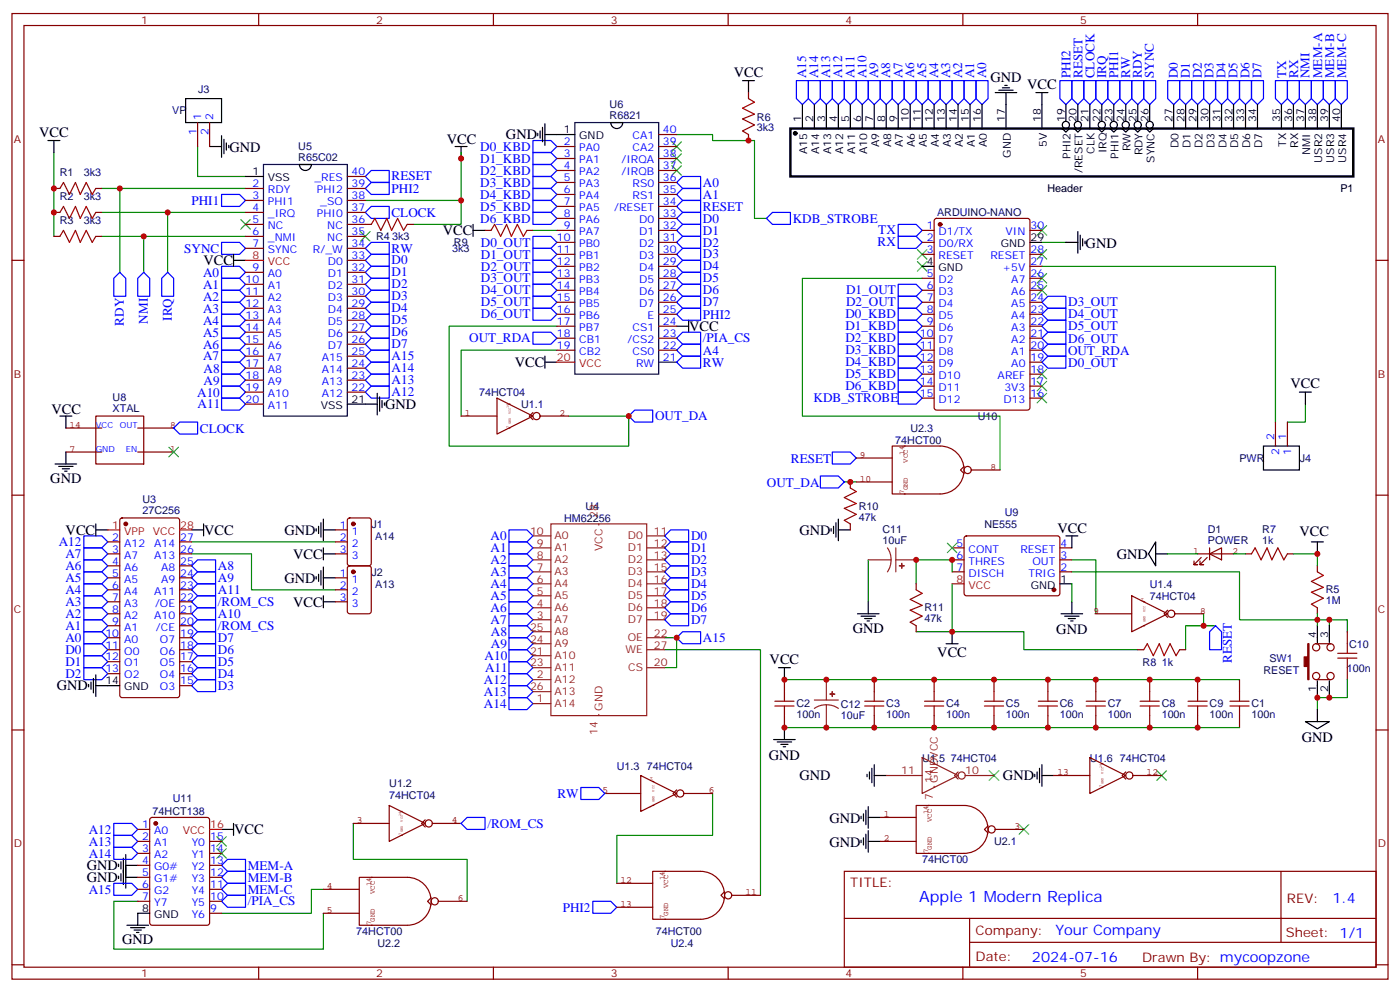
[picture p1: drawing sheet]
<svg xmlns="http://www.w3.org/2000/svg" width="412mm" height="292mm" viewBox="0 0 412 292" stroke-linecap="round" stroke-linejoin="round" font-family="sans-serif">
<defs><g id="words">
<text font-size="4.6" fill="#00f" x="270.8" y="265.6">Apple 1 Modern Replica</text>
<g font-size="4.2">
<text x="216.1" y="22.6">VCC</text>
<text x="291.7" y="24.1">GND</text>
<text x="302.6" y="26.3">VCC</text>
<text x="11.5" y="40.3">VCC</text>
<text x="149" y="41">GND</text>
<text x="67.6" y="44.6">GND</text>
<text x="131.6" y="42.4">VCC</text>
<text x="130.5" y="69.3">VCC</text>
<text x="319.8" y="72.9">GND</text>
<text x="59.9" y="78.1">VCC</text>
<text x="203" y="97.5">VCC</text>
<text x="151.6" y="108.1">VCC</text>
<text x="380.2" y="114.3">VCC</text>
<text x="15.2" y="121.8">VCC</text>
<text x="113.4" y="120.5">GND</text>
<text x="14.8" y="142.3">GND</text>
<text x="19.3" y="157.4">VCC</text>
<text x="60.1" y="157.4">VCC</text>
<text x="83.8" y="157.4">GND</text>
<text x="235.5" y="157.6">GND</text>
<text x="311.5" y="157.1">VCC</text>
<text x="382.8" y="157.8">VCC</text>
<text x="86.4" y="164.5">VCC</text>
<text x="329" y="164.7">GND</text>
<text x="83.8" y="171.6">GND</text>
<text x="86.4" y="178.6">VCC</text>
<text x="251.2" y="186.4">GND</text>
<text x="311.2" y="186.8">GND</text>
<text x="226.7" y="195.7">VCC</text>
<text x="276.1" y="193.5">VCC</text>
<text x="16.8" y="203.3">GND</text>
<text x="383.5" y="218.5">GND</text>
<text x="226.5" y="223.9">GND</text>
<text x="235.5" y="229.8">GND</text>
<text x="295.5" y="229.8">GND</text>
<text x="69" y="245.7">VCC</text>
<text x="244.3" y="242.3">GND</text>
<text x="244.3" y="249.3">GND</text>
<text x="25.6" y="256.3">GND</text>
<text x="25.6" y="259.8">GND</text>
<text x="36" y="278.1">GND</text>
</g>
<g font-size="4.2" fill="#00f">
<text x="392.5" y="265.8">1.4</text>
<text x="310.9" y="275.4">Your Company</text>
<text x="304" y="283.2">2024-07-16</text>
</g>
<g font-size="3.9" fill="#00f">
<text x="237.5" y="23" transform="rotate(-90 237.5 23)">A15</text>
<text x="241" y="23" transform="rotate(-90 241 23)">A14</text>
<text x="244.5" y="23" transform="rotate(-90 244.5 23)">A13</text>
<text x="248.1" y="23" transform="rotate(-90 248.1 23)">A12</text>
<text x="251.7" y="23" transform="rotate(-90 251.7 23)">A11</text>
<text x="255.2" y="23" transform="rotate(-90 255.2 23)">A10</text>
<text x="258.7" y="23" transform="rotate(-90 258.7 23)">A9</text>
<text x="262.3" y="23" transform="rotate(-90 262.3 23)">A8</text>
<text x="265.8" y="23" transform="rotate(-90 265.8 23)">A7</text>
<text x="269.3" y="23" transform="rotate(-90 269.3 23)">A6</text>
<text x="272.9" y="23" transform="rotate(-90 272.9 23)">A5</text>
<text x="276.4" y="23" transform="rotate(-90 276.4 23)">A4</text>
<text x="279.9" y="23" transform="rotate(-90 279.9 23)">A3</text>
<text x="283.4" y="23" transform="rotate(-90 283.4 23)">A2</text>
<text x="287" y="23" transform="rotate(-90 287 23)">A1</text>
<text x="290.5" y="23" transform="rotate(-90 290.5 23)">A0</text>
<text x="315.4" y="23" transform="rotate(-90 315.4 23)">PHI2</text>
<text x="318.9" y="23" transform="rotate(-90 318.9 23)">RESET</text>
<text x="322.4" y="23.1" transform="rotate(-90 322.4 23.1)">CLOCK</text>
<text x="325.8" y="23" transform="rotate(-90 325.8 23)">IRQ</text>
<text x="329.3" y="23" transform="rotate(-90 329.3 23)">PHI1</text>
<text x="333" y="23" transform="rotate(-90 333 23)">RW</text>
<text x="336.4" y="23" transform="rotate(-90 336.4 23)">RDY</text>
<text x="339.9" y="23" transform="rotate(-90 339.9 23)">SYNC</text>
<text x="346.9" y="23" transform="rotate(-90 346.9 23)">D0</text>
<text x="350.5" y="23" transform="rotate(-90 350.5 23)">D1</text>
<text x="354" y="23" transform="rotate(-90 354 23)">D2</text>
<text x="357.5" y="23" transform="rotate(-90 357.5 23)">D3</text>
<text x="361" y="23" transform="rotate(-90 361 23)">D4</text>
<text x="364.6" y="23" transform="rotate(-90 364.6 23)">D5</text>
<text x="368.1" y="23" transform="rotate(-90 368.1 23)">D6</text>
<text x="371.6" y="23" transform="rotate(-90 371.6 23)">D7</text>
<text x="378.9" y="23" transform="rotate(-90 378.9 23)">TX</text>
<text x="382.4" y="23" transform="rotate(-90 382.4 23)">RX</text>
<text x="385.8" y="23" transform="rotate(-90 385.8 23)">NMI</text>
<text x="389.4" y="23" transform="rotate(-90 389.4 23)">MEM-A</text>
<text x="393" y="23" transform="rotate(-90 393 23)">MEM-B</text>
<text x="396.5" y="23" transform="rotate(-90 396.5 23)">MEM-C</text>
<text x="141.5" y="47.9">D1_KBD</text>
<text x="141.5" y="44.4">D0_KBD</text>
<text x="115.4" y="53.1">RESET</text>
<text x="141.5" y="51.4">D2_KBD</text>
<text x="115.4" y="56.9">PHI2</text>
<text x="141.5" y="58.5">D4_KBD</text>
<text x="141.5" y="55">D3_KBD</text>
<text x="207.1" y="58.6">A1</text>
<text x="207.1" y="55.1">A0</text>
<text x="56.4" y="60.3">PHI1</text>
<text x="115.3" y="63.9">CLOCK</text>
<text x="141.5" y="65.5">D6_KBD</text>
<text x="141.5" y="62">D5_KBD</text>
<text x="207.1" y="62.2">RESET</text>
<text x="207.1" y="65.5">D0</text>
<text x="233.5" y="65.6">KDB_STROBE</text>
<text x="207.1" y="69.1">D1</text>
<text x="258.7" y="69">TX</text>
<text x="54.3" y="74.4">SYNC</text>
<text x="115.4" y="77.9">D0</text>
<text x="115.4" y="74.5">RW</text>
<text x="141.7" y="76.1">D1_OUT</text>
<text x="141.7" y="72.6">D0_OUT</text>
<text x="207.1" y="76.1">D3</text>
<text x="207.1" y="72.6">D2</text>
<text x="258.5" y="72.6">RX</text>
<text x="59.8" y="81.5">A0</text>
<text x="115.4" y="81.4">D1</text>
<text x="141.7" y="83.2">D3_OUT</text>
<text x="141.7" y="79.7">D2_OUT</text>
<text x="207.1" y="83.1">D5</text>
<text x="207.1" y="79.6">D4</text>
<text x="59.8" y="88.5">A2</text>
<text x="59.8" y="85">A1</text>
<text x="115.4" y="88.4">D3</text>
<text x="115.4" y="84.9">D2</text>
<text x="141.7" y="86.7">D4_OUT</text>
<text x="207.1" y="86.7">D6</text>
<text x="249.2" y="86.7">D1_OUT</text>
<text x="36.5" y="95.9" transform="rotate(-90 36.5 95.9)">RDY</text>
<text x="43.6" y="95.3" transform="rotate(-90 43.6 95.3)">NMI</text>
<text x="50.6" y="94.4" transform="rotate(-90 50.6 94.4)">IRQ</text>
<text x="59.8" y="95.6">A4</text>
<text x="59.8" y="92">A3</text>
<text x="115.4" y="95.5">D5</text>
<text x="115.4" y="92">D4</text>
<text x="141.7" y="93.8">D6_OUT</text>
<text x="141.7" y="90.2">D5_OUT</text>
<text x="207.1" y="93.9">PHI2</text>
<text x="207.1" y="90.2">D7</text>
<text x="249.1" y="93.8">D0_KBD</text>
<text x="249.2" y="90.2">D2_OUT</text>
<text x="314.7" y="93.8">D4_OUT</text>
<text x="314.7" y="90.2">D3_OUT</text>
<text x="59.8" y="99.1">A5</text>
<text x="115.4" y="99">D6</text>
<text x="138.2" y="100.8">OUT_RDA</text>
<text x="207.1" y="100.8">/PIA_CS</text>
<text x="249.1" y="100.8">D2_KBD</text>
<text x="249.1" y="97.3">D1_KBD</text>
<text x="314.7" y="100.9">D6_OUT</text>
<text x="314.7" y="97.3">D5_OUT</text>
<text x="59.8" y="106.2">A7</text>
<text x="59.8" y="102.6">A6</text>
<text x="115.4" y="106">A15</text>
<text x="115.4" y="102.6">D7</text>
<text x="207.1" y="104.5">A4</text>
<text x="249.1" y="107.9">D4_KBD</text>
<text x="249.1" y="104.3">D3_KBD</text>
<text x="314.6" y="104.4">OUT_RDA</text>
<text x="60" y="113.2">A9</text>
<text x="60" y="109.7">A8</text>
<text x="115.4" y="113.1">A13</text>
<text x="115.4" y="109.5">A14</text>
<text x="207.1" y="108">RW</text>
<text x="249.1" y="111.4">D5_KBD</text>
<text x="314.7" y="108.1">D0_OUT</text>
<text x="58.1" y="116.8">A10</text>
<text x="115.4" y="116.6">A12</text>
<text x="239.6" y="118.5">KDB_STROBE</text>
<text x="249.1" y="114.9">D6_KBD</text>
<text x="58.2" y="120.3">A11</text>
<text x="193" y="123.8">OUT_DA</text>
<text x="58.9" y="127.4">CLOCK</text>
<text x="233" y="136.4">RESET</text>
<text x="225.9" y="143.3">OUT_DA</text>
<text x="17.3" y="160.8">A12</text>
<text x="144.5" y="159.1">A0</text>
<text x="203.6" y="159">D0</text>
<text x="19.3" y="164.4">A7</text>
<text x="19.3" y="167.9">A6</text>
<text x="64.2" y="167.8">A8</text>
<text x="144.5" y="166.1">A2</text>
<text x="144.5" y="162.6">A1</text>
<text x="203.6" y="166.1">D2</text>
<text x="203.6" y="162.5">D1</text>
<text x="19.3" y="171.4">A5</text>
<text x="64.2" y="171.3">A9</text>
<text x="144.5" y="173.2">A4</text>
<text x="144.5" y="169.7">A3</text>
<text x="203.6" y="173.1">D4</text>
<text x="203.6" y="169.6">D3</text>
<text x="19.3" y="174.9">A4</text>
<text x="19.3" y="178.5">A3</text>
<text x="64.2" y="174.9">A11</text>
<text x="64.2" y="178.4">/ROM_CS</text>
<text x="144.5" y="176.7">A5</text>
<text x="203.6" y="176.6">D5</text>
<text x="19.3" y="182">A2</text>
<text x="19.3" y="185.5">A1</text>
<text x="64.2" y="181.9">A10</text>
<text x="64.2" y="185.5">/ROM_CS</text>
<text x="144.5" y="183.8">A7</text>
<text x="144.5" y="180.2">A6</text>
<text x="203.6" y="183.7">D7</text>
<text x="203.6" y="180.2">D6</text>
<text x="19.3" y="189.1">A0</text>
<text x="64.2" y="189">D7</text>
<text x="144.6" y="190.8">A9</text>
<text x="144.6" y="187.3">A8</text>
<text x="207.1" y="189">A15</text>
<text x="19.3" y="196.1">D1</text>
<text x="19.3" y="192.6">D0</text>
<text x="64.2" y="192.5">D6</text>
<text x="64.2" y="196">D5</text>
<text x="142.7" y="194.4">A10</text>
<text x="142.9" y="197.9">A11</text>
<text x="362.9" y="195.3" transform="rotate(-90 362.9 195.3)">RESET</text>
<text x="19.3" y="199.6">D2</text>
<text x="64.2" y="199.6">D4</text>
<text x="64.2" y="203.1">D3</text>
<text x="142.6" y="201.4">A12</text>
<text x="142.6" y="208.4">A14</text>
<text x="142.6" y="204.9">A13</text>
<text x="164.2" y="234.9">RW</text>
<text x="26.1" y="245.5">A12</text>
<text x="143.6" y="243.7">/ROM_CS</text>
<text x="26.1" y="249">A13</text>
<text x="26.1" y="252.6">A14</text>
<text x="73" y="256.2">MEM-A</text>
<text x="26.1" y="263.1">A15</text>
<text x="73" y="263.3">MEM-C</text>
<text x="73" y="259.7">MEM-B</text>
<text x="73" y="266.6">/PIA_CS</text>
<text x="165.8" y="268.4">PHI2</text>
</g>
<g font-size="3.9" fill="#800">
<text x="250.5" y="261.2">TITLE:</text>
<text x="379.1" y="265.8">REV:</text>
<text x="287.4" y="275.4">Company:</text>
<text x="378.7" y="276">Sheet: 1/1</text>
<text x="287.4" y="283">Date:</text>
<text x="336.4" y="283.1">Drawn By: mycoopzone</text>
</g>
<g font-size="3.2" fill="#800">
<text x="41.6" y="7">1</text>
<text x="110.8" y="7">2</text>
<text x="179.9" y="7">3</text>
<text x="249.1" y="7">4</text>
<text x="318.2" y="7">5</text>
<text x="4.1" y="42.1">A</text>
<text x="405.9" y="42.1">A</text>
<text x="4.1" y="111.2">B</text>
<text x="405.9" y="111.2">B</text>
<text x="4.1" y="180.4">C</text>
<text x="405.9" y="180.4">C</text>
<text x="4.1" y="249.5">D</text>
<text x="405.9" y="249.5">D</text>
<text x="41.6" y="287.8">1</text>
<text x="110.8" y="287.8">2</text>
<text x="179.9" y="287.8">3</text>
<text x="249.1" y="287.8">4</text>
<text x="318.2" y="287.8">5</text>
</g>
<g font-size="3.2" fill="#000080">
<text x="58.4" y="27.3">J3</text>
<text x="50.8" y="33.7">VP</text>
<text x="179.6" y="34.9">R6821</text>
<text x="179.6" y="31.7">U6</text>
<text x="223" y="35.5">R6</text>
<text x="223" y="38.4">3k3</text>
<text x="87.9" y="47.4">R65C02</text>
<text x="87.9" y="44.1">U5</text>
<text x="17.6" y="52">R1</text>
<text x="24.7" y="52">3k3</text>
<text x="17.6" y="59">R2</text>
<text x="24.7" y="59">3k3</text>
<text x="276" y="63.6">ARDUINO-NANO</text>
<text x="17.6" y="66.1">R3</text>
<text x="24.7" y="66.1">3k3</text>
<text x="110.8" y="70.8">R4</text>
<text x="115.5" y="70.8">3k3</text>
<text x="133.2" y="74.3">3k3</text>
<text x="133.7" y="72.5">R9</text>
<text x="33.2" y="118.2">U8</text>
<text x="141.1" y="116.6">74HCT04</text>
<text x="33.2" y="121.5">XTAL</text>
<text x="153.5" y="120.2">U1.1</text>
<text x="288" y="123.6">U10</text>
<text x="263.7" y="130.7">74HCT00</text>
<text x="268.2" y="127.2">U2.3</text>
<text x="365.1" y="136">PWR</text>
<text x="382.9" y="136">J4</text>
<text x="42" y="148.2">U3</text>
<text x="42" y="151.3">27C256</text>
<text x="109.4" y="155.4">J1</text>
<text x="166.1" y="153.6">HM62256</text>
<text x="172.5" y="150.1">U4</text>
<text x="252.9" y="153.4">47k</text>
<text x="252.9" y="150.1">R10</text>
<text x="290" y="155.4">NE555</text>
<text x="296" y="151.9">U9</text>
<text x="110.5" y="158.9">A14</text>
<text x="259.9" y="160.3">10uF</text>
<text x="259.9" y="157.1">C11</text>
<text x="355.8" y="160.3">POWER</text>
<text x="355.8" y="157">D1</text>
<text x="371.8" y="160.3">1k</text>
<text x="371.8" y="157">R7</text>
<text x="109.4" y="169.5">J2</text>
<text x="110.5" y="173.1">A13</text>
<text x="338.7" y="173.1">U1.4</text>
<text x="338.7" y="176.6">74HCT04</text>
<text x="390.5" y="177.9">1M</text>
<text x="390.5" y="174.7">R5</text>
<text x="272.3" y="183.2">47k</text>
<text x="272.3" y="180">R11</text>
<text x="397.4" y="190.7">C10</text>
<text x="336.6" y="196">R8</text>
<text x="342.2" y="196">1k</text>
<text x="373.9" y="194.8">SW1</text>
<text x="396.7" y="197.8">100n</text>
<text x="372.2" y="198.4">RESET</text>
<text x="234.6" y="208.2">C2</text>
<text x="247.6" y="208.3">C12</text>
<text x="261.1" y="208.2">C3</text>
<text x="278.7" y="208.2">C4</text>
<text x="296.3" y="208.2">C5</text>
<text x="312.2" y="208.2">C6</text>
<text x="326.3" y="208.2">C7</text>
<text x="342.2" y="208.2">C8</text>
<text x="356.3" y="208.2">C9</text>
<text x="368.7" y="208.2">C1</text>
<text x="234.6" y="211.4">100n</text>
<text x="247.6" y="211.6">10uF</text>
<text x="261.1" y="211.4">100n</text>
<text x="278.7" y="211.4">100n</text>
<text x="296.3" y="211.4">100n</text>
<text x="312.2" y="211.4">100n</text>
<text x="326.3" y="211.4">100n</text>
<text x="342.2" y="211.4">100n</text>
<text x="356.3" y="211.4">100n</text>
<text x="368.7" y="211.4">100n</text>
<text x="181.7" y="226.6">U1.3</text>
<text x="190.5" y="226.6">74HCT04</text>
<text x="271.7" y="224.2">U1.5</text>
<text x="280.1" y="224.2">74HCT04</text>
<text x="321.1" y="224.2">U1.6</text>
<text x="329.9" y="224.2">74HCT04</text>
<text x="114.7" y="231.9">U1.2</text>
<text x="50.9" y="236.1">U11</text>
<text x="114.7" y="235.4">74HCT04</text>
<text x="45" y="240.1">74HCT138</text>
<text x="292.9" y="248.9">U2.1</text>
<text x="271.7" y="254.2">74HCT00</text>
<text x="105" y="275.4">74HCT00</text>
<text x="193.2" y="275.4">74HCT00</text>
<text x="111.2" y="278.9">U2.2</text>
<text x="197.6" y="278.9">U2.4</text>
</g>
<g font-size="3.2" fill="#00f">
<text x="59.3" y="35.4" transform="rotate(-90 59.3 35.4)">1</text>
<text x="62.8" y="35.4" transform="rotate(-90 62.8 35.4)">2</text>
<text x="57.9" y="39.9" transform="rotate(-90 57.9 39.9)">1</text>
<text x="61.4" y="39.9" transform="rotate(-90 61.4 39.9)">2</text>
<text x="186.3" y="41">CA1</text>
<text x="195.3" y="39.3">40</text>
<text x="166.1" y="42.8">2</text>
<text x="166.1" y="46.3">3</text>
<text x="170.6" y="44.6">PA0</text>
<text x="186.3" y="44.6">CA2</text>
<text x="195.3" y="46.3">38</text>
<text x="195.3" y="42.8">39</text>
<text x="92.6" y="53.4">_RES</text>
<text x="103.5" y="51.6">40</text>
<text x="166.1" y="49.8">4</text>
<text x="166.1" y="53.4">5</text>
<text x="170.6" y="48.1">PA1</text>
<text x="170.6" y="51.6">PA2</text>
<text x="183.1" y="51.6">/IRQB</text>
<text x="183.1" y="48.1">/IRQA</text>
<text x="195.3" y="53.4">36</text>
<text x="195.3" y="49.8">37</text>
<text x="74.4" y="55.1">2</text>
<text x="74.4" y="58.7">3</text>
<text x="78.9" y="56.9">RDY</text>
<text x="93.4" y="56.9">PHI2</text>
<text x="103.5" y="58.7">38</text>
<text x="103.5" y="55.1">39</text>
<text x="166.1" y="56.9">6</text>
<text x="170.6" y="55.1">PA3</text>
<text x="170.6" y="58.7">PA4</text>
<text x="186.3" y="58.7">RS1</text>
<text x="186.3" y="55.1">RS0</text>
<text x="195.3" y="56.9">35</text>
<text x="74.4" y="62.2">4</text>
<text x="74.4" y="65.7">5</text>
<text x="78.9" y="60.4">PHI1</text>
<text x="78.9" y="64">_IRQ</text>
<text x="93.4" y="64">PHI0</text>
<text x="94.3" y="60.4">_SO</text>
<text x="103.5" y="65.7">36</text>
<text x="103.5" y="62.2">37</text>
<text x="166.1" y="60.4">7</text>
<text x="166.1" y="64">8</text>
<text x="170.6" y="62.2">PA5</text>
<text x="170.6" y="65.7">PA6</text>
<text x="180.9" y="62.2">/RESET</text>
<text x="188.3" y="65.7">D0</text>
<text x="195.3" y="64">33</text>
<text x="195.3" y="60.4">34</text>
<text x="74.4" y="69.3">6</text>
<text x="78.9" y="67.5">NC</text>
<text x="78.9" y="71">_NMI</text>
<text x="96.4" y="71">NC</text>
<text x="96.4" y="67.5">NC</text>
<text x="103.5" y="69.3">35</text>
<text x="164.1" y="71">10</text>
<text x="166.1" y="67.5">9</text>
<text x="170.6" y="69.3">PA7</text>
<text x="188.3" y="69.3">D1</text>
<text x="195.3" y="71">31</text>
<text x="195.3" y="67.5">32</text>
<text x="273" y="67.5">1</text>
<text x="273" y="71">2</text>
<text x="276.5" y="69.3">D1/TX</text>
<text x="296.2" y="69.3">VIN</text>
<text x="303.6" y="67.5">30</text>
<text x="74.4" y="72.8">7</text>
<text x="78.9" y="74.5">SYNC</text>
<text x="92.2" y="74.5">R/_W</text>
<text x="103.5" y="76.3">33</text>
<text x="103.5" y="72.8">34</text>
<text x="164.1" y="74.5">11</text>
<text x="170.6" y="72.8">PB0</text>
<text x="170.6" y="76.3">PB1</text>
<text x="188.3" y="76.3">D3</text>
<text x="188.3" y="72.8">D2</text>
<text x="195.3" y="74.5">30</text>
<text x="273" y="74.5">3</text>
<text x="276.5" y="72.8">D0/RX</text>
<text x="276.5" y="76.3">RESET</text>
<text x="291.7" y="76.3">RESET</text>
<text x="303.6" y="74.5">28</text>
<text x="72.3" y="83.4">10</text>
<text x="74.4" y="79.8">9</text>
<text x="78.9" y="81.6">A0</text>
<text x="96.5" y="81.6">D1</text>
<text x="96.5" y="78.1">D0</text>
<text x="103.5" y="83.4">31</text>
<text x="103.5" y="79.8">32</text>
<text x="164.1" y="78.1">12</text>
<text x="164.1" y="81.6">13</text>
<text x="170.6" y="79.8">PB2</text>
<text x="170.6" y="83.4">PB3</text>
<text x="188.3" y="83.4">D5</text>
<text x="188.3" y="79.8">D4</text>
<text x="195.3" y="81.6">28</text>
<text x="195.3" y="78.1">29</text>
<text x="273" y="81.6">5</text>
<text x="276.5" y="83.4">D2</text>
<text x="295.3" y="79.8">+5V</text>
<text x="297.9" y="83.4">A7</text>
<text x="303.6" y="81.6">26</text>
<text x="303.6" y="78.1">27</text>
<text x="72.3" y="86.9">11</text>
<text x="78.9" y="85.1">A1</text>
<text x="78.9" y="88.7">A2</text>
<text x="96.5" y="88.7">D3</text>
<text x="96.5" y="85.1">D2</text>
<text x="103.5" y="86.9">30</text>
<text x="164.1" y="85.1">14</text>
<text x="164.1" y="88.7">15</text>
<text x="170.6" y="86.9">PB4</text>
<text x="188.3" y="86.9">D6</text>
<text x="195.3" y="88.7">26</text>
<text x="195.3" y="85.1">27</text>
<text x="273" y="85.1">6</text>
<text x="273" y="88.7">7</text>
<text x="276.5" y="86.9">D3</text>
<text x="297.9" y="86.9">A6</text>
<text x="303.6" y="88.7">24</text>
<text x="303.6" y="85.1">25</text>
<text x="72.3" y="90.4">12</text>
<text x="72.3" y="93.9">13</text>
<text x="78.9" y="92.2">A3</text>
<text x="78.9" y="95.7">A4</text>
<text x="96.5" y="95.7">D5</text>
<text x="96.5" y="92.2">D4</text>
<text x="103.5" y="93.9">28</text>
<text x="103.5" y="90.4">29</text>
<text x="164.1" y="92.2">16</text>
<text x="164.1" y="95.7">17</text>
<text x="170.6" y="90.4">PB5</text>
<text x="170.6" y="93.9">PB6</text>
<text x="188.3" y="90.4">D7</text>
<text x="190.7" y="93.9">E</text>
<text x="195.3" y="95.7">24</text>
<text x="195.3" y="92.2">25</text>
<text x="273" y="92.2">8</text>
<text x="273" y="95.7">9</text>
<text x="276.5" y="90.4">D4</text>
<text x="276.5" y="93.9">D5</text>
<text x="297.9" y="93.9">A4</text>
<text x="297.9" y="90.4">A5</text>
<text x="303.6" y="95.7">22</text>
<text x="303.6" y="92.2">23</text>
<text x="72.3" y="97.5">14</text>
<text x="72.3" y="101">15</text>
<text x="78.9" y="99.2">A5</text>
<text x="96.5" y="99.2">D6</text>
<text x="103.5" y="101">26</text>
<text x="103.5" y="97.5">27</text>
<text x="164.1" y="99.2">18</text>
<text x="170.6" y="97.5">PB7</text>
<text x="170.6" y="101">CB1</text>
<text x="184.9" y="101">/CS2</text>
<text x="186.3" y="97.5">CS1</text>
<text x="195.3" y="99.2">23</text>
<text x="271" y="99.2">10</text>
<text x="276.5" y="97.5">D6</text>
<text x="276.5" y="101">D7</text>
<text x="297.9" y="101">A2</text>
<text x="297.9" y="97.5">A3</text>
<text x="303.6" y="99.2">21</text>
<text x="72.3" y="104.5">16</text>
<text x="78.9" y="102.8">A6</text>
<text x="78.9" y="106.3">A7</text>
<text x="94.8" y="106.3">A15</text>
<text x="96.5" y="102.8">D7</text>
<text x="103.5" y="104.5">25</text>
<text x="164.1" y="102.8">19</text>
<text x="170.6" y="104.5">CB2</text>
<text x="186.3" y="104.5">CS0</text>
<text x="195.3" y="106.3">21</text>
<text x="195.3" y="102.8">22</text>
<text x="271" y="102.8">11</text>
<text x="271" y="106.3">12</text>
<text x="276.5" y="104.5">D8</text>
<text x="297.9" y="104.5">A1</text>
<text x="303.6" y="106.3">19</text>
<text x="303.6" y="102.8">20</text>
<text x="72.3" y="108.1">17</text>
<text x="72.3" y="111.6">18</text>
<text x="78.9" y="109.8">A8</text>
<text x="78.9" y="113.3">A9</text>
<text x="94.8" y="113.3">A13</text>
<text x="94.8" y="109.8">A14</text>
<text x="103.5" y="111.6">23</text>
<text x="103.5" y="108.1">24</text>
<text x="187.4" y="108.1">RW</text>
<text x="271" y="109.8">13</text>
<text x="271" y="113.3">14</text>
<text x="276.5" y="108.1">D9</text>
<text x="276.5" y="111.6">D10</text>
<text x="293.9" y="111.6">AREF</text>
<text x="297.9" y="108.1">A0</text>
<text x="303.6" y="113.3">17</text>
<text x="303.6" y="109.8">18</text>
<text x="72.3" y="115.1">19</text>
<text x="72.3" y="118.6">20</text>
<text x="78.9" y="116.9">A10</text>
<text x="94.8" y="116.9">A12</text>
<text x="103.5" y="115.1">22</text>
<text x="271" y="116.9">15</text>
<text x="276.5" y="115.1">D11</text>
<text x="276.5" y="118.6">D12</text>
<text x="295.6" y="118.6">D13</text>
<text x="295.9" y="115.1">3V3</text>
<text x="303.6" y="116.9">16</text>
<text x="78.9" y="120.4">A11</text>
<text x="375.4" y="129.6" transform="rotate(-90 375.4 129.6)">2</text>
<text x="378.9" y="129.6" transform="rotate(-90 378.9 129.6)">1</text>
<text x="376.8" y="134.1" transform="rotate(-90 376.8 134.1)">2</text>
<text x="380.3" y="134.1" transform="rotate(-90 380.3 134.1)">1</text>
<text x="100.1" y="155.7">1</text>
<text x="33.1" y="159.2">2</text>
<text x="36.6" y="161">A12</text>
<text x="45.4" y="161">A14</text>
<text x="53.1" y="159.2">27</text>
<text x="100.1" y="159.2">2</text>
<text x="103.6" y="157.4">1</text>
<text x="103.6" y="161">2</text>
<text x="281.8" y="161">5</text>
<text x="312.4" y="161">4</text>
<text x="33.1" y="162.7">3</text>
<text x="33.1" y="166.3">4</text>
<text x="36.6" y="164.5">A7</text>
<text x="45.4" y="164.5">A13</text>
<text x="53.1" y="166.3">25</text>
<text x="53.1" y="162.7">26</text>
<text x="100.1" y="162.7">3</text>
<text x="103.6" y="164.5">3</text>
<text x="281.8" y="164.5">6</text>
<text x="285.3" y="162.7">CONT</text>
<text x="285.3" y="166.3">THRES</text>
<text x="300.6" y="162.7">RESET</text>
<text x="304.1" y="166.3">OUT</text>
<text x="312.4" y="164.5">3</text>
<text x="33.1" y="169.8">5</text>
<text x="33.1" y="173.3">6</text>
<text x="36.6" y="168">A6</text>
<text x="36.6" y="171.6">A5</text>
<text x="47.4" y="171.6">A9</text>
<text x="47.4" y="168">A8</text>
<text x="53.1" y="173.3">23</text>
<text x="53.1" y="169.8">24</text>
<text x="100.1" y="169.8">1</text>
<text x="100.1" y="173.3">2</text>
<text x="103.6" y="171.6">1</text>
<text x="281.8" y="168">7</text>
<text x="285.3" y="169.8">DISCH</text>
<text x="302.9" y="169.8">TRIG</text>
<text x="312.4" y="168">2</text>
<text x="33.1" y="176.8">7</text>
<text x="36.6" y="175.1">A4</text>
<text x="36.6" y="178.6">A3</text>
<text x="45.4" y="175.1">A11</text>
<text x="45.7" y="178.6">/OE</text>
<text x="53.1" y="176.8">22</text>
<text x="100.1" y="176.8">3</text>
<text x="103.6" y="175.1">2</text>
<text x="103.6" y="178.6">3</text>
<text x="33.1" y="180.4">8</text>
<text x="33.1" y="183.9">9</text>
<text x="36.6" y="182.1">A2</text>
<text x="36.6" y="185.7">A1</text>
<text x="45.4" y="182.1">A10</text>
<text x="45.9" y="185.7">/CE</text>
<text x="53.1" y="183.9">20</text>
<text x="53.1" y="180.4">21</text>
<text x="31.1" y="187.4">10</text>
<text x="31.1" y="191">11</text>
<text x="36.6" y="189.2">A0</text>
<text x="47.1" y="189.2">O7</text>
<text x="53.1" y="191">18</text>
<text x="53.1" y="187.4">19</text>
<text x="31.1" y="194.5">12</text>
<text x="36.6" y="192.7">O0</text>
<text x="36.6" y="196.3">O1</text>
<text x="47.1" y="196.3">O5</text>
<text x="47.1" y="192.7">O6</text>
<text x="53.1" y="194.5">17</text>
<text x="31.1" y="198">13</text>
<text x="36.6" y="199.8">O2</text>
<text x="47.1" y="203.3">O3</text>
<text x="47.1" y="199.8">O4</text>
<text x="53.1" y="201.5">15</text>
<text x="53.1" y="198">16</text>
<text x="41.9" y="243.9">1</text>
<text x="45.4" y="245.6">A0</text>
<text x="41.9" y="247.4">2</text>
<text x="41.9" y="250.9">3</text>
<text x="45.4" y="249.2">A1</text>
<text x="56.5" y="249.2">Y0</text>
<text x="61.9" y="250.9">14</text>
<text x="61.9" y="247.4">15</text>
<text x="41.9" y="254.5">4</text>
<text x="41.9" y="258">5</text>
<text x="45.4" y="252.7">A2</text>
<text x="45.4" y="256.2">G0#</text>
<text x="56.5" y="256.2">Y2</text>
<text x="56.5" y="252.7">Y1</text>
<text x="61.9" y="258">12</text>
<text x="61.9" y="254.5">13</text>
<text x="41.9" y="261.5">6</text>
<text x="45.4" y="259.8">G1#</text>
<text x="45.4" y="263.3">G2</text>
<text x="56.5" y="263.3">Y4</text>
<text x="56.5" y="259.8">Y3</text>
<text x="61.9" y="261.5">11</text>
<text x="41.9" y="265">7</text>
<text x="45.4" y="266.8">Y7</text>
<text x="56.5" y="266.8">Y5</text>
<text x="61.9" y="268.6">9</text>
<text x="61.9" y="265">10</text>
<text x="56.5" y="270.3">Y6</text>
</g>
<g font-size="3.2">
<text x="236" y="35.9" transform="rotate(-90 236 35.9)">1</text>
<text x="239.5" y="35.9" transform="rotate(-90 239.5 35.9)">2</text>
<text x="243.1" y="35.9" transform="rotate(-90 243.1 35.9)">3</text>
<text x="246.6" y="35.9" transform="rotate(-90 246.6 35.9)">4</text>
<text x="250.1" y="35.9" transform="rotate(-90 250.1 35.9)">5</text>
<text x="253.6" y="35.9" transform="rotate(-90 253.6 35.9)">6</text>
<text x="257.2" y="35.9" transform="rotate(-90 257.2 35.9)">7</text>
<text x="260.7" y="35.9" transform="rotate(-90 260.7 35.9)">8</text>
<text x="264.2" y="35.9" transform="rotate(-90 264.2 35.9)">9</text>
<text x="267.8" y="35.9" transform="rotate(-90 267.8 35.9)">10</text>
<text x="271.3" y="35.9" transform="rotate(-90 271.3 35.9)">11</text>
<text x="274.8" y="35.9" transform="rotate(-90 274.8 35.9)">12</text>
<text x="278.3" y="35.9" transform="rotate(-90 278.3 35.9)">13</text>
<text x="281.9" y="35.9" transform="rotate(-90 281.9 35.9)">14</text>
<text x="285.4" y="35.9" transform="rotate(-90 285.4 35.9)">15</text>
<text x="288.9" y="35.9" transform="rotate(-90 288.9 35.9)">16</text>
<text x="296" y="35.9" transform="rotate(-90 296 35.9)">17</text>
<text x="306.6" y="35.9" transform="rotate(-90 306.6 35.9)">18</text>
<text x="313.6" y="35.9" transform="rotate(-90 313.6 35.9)">19</text>
<text x="317.1" y="35.9" transform="rotate(-90 317.1 35.9)">20</text>
<text x="320.7" y="35.9" transform="rotate(-90 320.7 35.9)">21</text>
<text x="324.2" y="35.9" transform="rotate(-90 324.2 35.9)">22</text>
<text x="327.7" y="35.9" transform="rotate(-90 327.7 35.9)">23</text>
<text x="331.3" y="35.9" transform="rotate(-90 331.3 35.9)">24</text>
<text x="334.8" y="35.9" transform="rotate(-90 334.8 35.9)">25</text>
<text x="338.3" y="35.9" transform="rotate(-90 338.3 35.9)">26</text>
<text x="345.4" y="35.9" transform="rotate(-90 345.4 35.9)">27</text>
<text x="348.9" y="35.9" transform="rotate(-90 348.9 35.9)">28</text>
<text x="352.4" y="35.9" transform="rotate(-90 352.4 35.9)">29</text>
<text x="356" y="35.9" transform="rotate(-90 356 35.9)">30</text>
<text x="359.5" y="35.9" transform="rotate(-90 359.5 35.9)">31</text>
<text x="363" y="35.9" transform="rotate(-90 363 35.9)">32</text>
<text x="366.5" y="35.9" transform="rotate(-90 366.5 35.9)">33</text>
<text x="370.1" y="35.9" transform="rotate(-90 370.1 35.9)">34</text>
<text x="377.1" y="35.9" transform="rotate(-90 377.1 35.9)">35</text>
<text x="380.6" y="35.9" transform="rotate(-90 380.6 35.9)">36</text>
<text x="384.2" y="35.9" transform="rotate(-90 384.2 35.9)">37</text>
<text x="387.7" y="35.9" transform="rotate(-90 387.7 35.9)">38</text>
<text x="391.2" y="35.9" transform="rotate(-90 391.2 35.9)">39</text>
<text x="394.8" y="35.9" transform="rotate(-90 394.8 35.9)">40</text>
<text x="166.1" y="39.3">1</text>
<text x="170.6" y="41">GND</text>
<text x="237.8" y="45.4" transform="rotate(-90 237.8 45.4)">A15</text>
<text x="241.3" y="45.4" transform="rotate(-90 241.3 45.4)">A14</text>
<text x="244.8" y="45.4" transform="rotate(-90 244.8 45.4)">A13</text>
<text x="248.4" y="45.4" transform="rotate(-90 248.4 45.4)">A12</text>
<text x="251.9" y="45.4" transform="rotate(-90 251.9 45.4)">A11</text>
<text x="255.4" y="45.4" transform="rotate(-90 255.4 45.4)">A10</text>
<text x="258.9" y="43.3" transform="rotate(-90 258.9 43.3)">A9</text>
<text x="262.5" y="43.3" transform="rotate(-90 262.5 43.3)">A8</text>
<text x="266" y="43.3" transform="rotate(-90 266 43.3)">A7</text>
<text x="269.5" y="43.3" transform="rotate(-90 269.5 43.3)">A6</text>
<text x="273" y="43.3" transform="rotate(-90 273 43.3)">A5</text>
<text x="276.6" y="43.3" transform="rotate(-90 276.6 43.3)">A4</text>
<text x="280.1" y="43.3" transform="rotate(-90 280.1 43.3)">A3</text>
<text x="283.6" y="43.3" transform="rotate(-90 283.6 43.3)">A2</text>
<text x="287.2" y="43.3" transform="rotate(-90 287.2 43.3)">A1</text>
<text x="290.7" y="43.3" transform="rotate(-90 290.7 43.3)">A0</text>
<text x="297.7" y="46.4" transform="rotate(-90 297.7 46.4)">GND</text>
<text x="308.3" y="43.3" transform="rotate(-90 308.3 43.3)">5V</text>
<text x="315.4" y="46.8" transform="rotate(-90 315.4 46.8)">PHI2</text>
<text x="322.4" y="45.3" transform="rotate(-90 322.4 45.3)">CLK</text>
<text x="326" y="45.2" transform="rotate(-90 326 45.2)">IRQ</text>
<text x="329.5" y="46.8" transform="rotate(-90 329.5 46.8)">PHI1</text>
<text x="333" y="44.5" transform="rotate(-90 333 44.5)">RW</text>
<text x="336.5" y="45.8" transform="rotate(-90 336.5 45.8)">RDY</text>
<text x="340.1" y="47.9" transform="rotate(-90 340.1 47.9)">SYNC</text>
<text x="347.1" y="43.6" transform="rotate(-90 347.1 43.6)">D0</text>
<text x="350.7" y="43.6" transform="rotate(-90 350.7 43.6)">D1</text>
<text x="354.2" y="43.6" transform="rotate(-90 354.2 43.6)">D2</text>
<text x="357.7" y="43.6" transform="rotate(-90 357.7 43.6)">D3</text>
<text x="361.2" y="43.6" transform="rotate(-90 361.2 43.6)">D4</text>
<text x="364.8" y="43.6" transform="rotate(-90 364.8 43.6)">D5</text>
<text x="368.3" y="43.6" transform="rotate(-90 368.3 43.6)">D6</text>
<text x="371.8" y="43.6" transform="rotate(-90 371.8 43.6)">D7</text>
<text x="378.9" y="43.3" transform="rotate(-90 378.9 43.3)">TX</text>
<text x="382.4" y="43.5" transform="rotate(-90 382.4 43.5)">RX</text>
<text x="385.9" y="45.5" transform="rotate(-90 385.9 45.5)">NMI</text>
<text x="389.5" y="47.9" transform="rotate(-90 389.5 47.9)">USR2</text>
<text x="393" y="47.9" transform="rotate(-90 393 47.9)">USR3</text>
<text x="396.5" y="47.9" transform="rotate(-90 396.5 47.9)">USR4</text>
<text x="74.4" y="51.6">1</text>
<text x="78.9" y="53.4">VSS</text>
<text x="318.9" y="50.9" transform="rotate(-90 318.9 50.9)">/RESET</text>
<text x="308.6" y="56.7">Header</text>
<text x="394.9" y="56.7">P1</text>
<text x="303.6" y="71">29</text>
<text x="294.8" y="72.8">GND</text>
<text x="273" y="78.1">4</text>
<text x="276.5" y="79.8">GND</text>
<text x="103.5" y="118.6">21</text>
<text x="94.5" y="120.4">VSS</text>
<text x="303.6" y="173.3">GND</text>
<text x="312.4" y="171.6">1</text>
<text x="387.7" y="187.8" transform="rotate(-90 387.7 187.8)">4</text>
<text x="391.2" y="187.8" transform="rotate(-90 391.2 187.8)">3</text>
<text x="31.1" y="201.5">14</text>
<text x="36.6" y="203.3">GND</text>
<text x="387.7" y="203.9" transform="rotate(-90 387.7 203.9)">1</text>
<text x="391.2" y="203.9" transform="rotate(-90 391.2 203.9)">2</text>
<text x="41.9" y="268.6">8</text>
<text x="45.4" y="270.3">GND</text>
</g>
<g font-size="3.2" fill="#f00">
<text x="74.4" y="76.3">8</text>
<text x="78.9" y="78.1">VCC</text>
<text x="164.1" y="106.3">20</text>
<text x="170.6" y="108.1">VCC</text>
<text x="33.1" y="155.7">1</text>
<text x="53.1" y="155.7">28</text>
<text x="36.6" y="157.4">VPP</text>
<text x="45" y="157.4">VCC</text>
<text x="281.8" y="171.6">8</text>
<text x="285.3" y="173.3">VCC</text>
<text x="53.8" y="245.6">VCC</text>
<text x="61.9" y="243.9">16</text>
</g>
<g font-size="3.2" fill="#8d2323">
<text x="176" y="152.5" transform="rotate(-90 176 152.5)">28</text>
<text x="156.1" y="157.4">10</text>
<text x="158.1" y="161">9</text>
<text x="163.3" y="158.9">A0</text>
<text x="185" y="158.9">D0</text>
<text x="192.6" y="157.4">11</text>
<text x="192.6" y="161">12</text>
<text x="158.1" y="164.5">8</text>
<text x="163.3" y="165.9">A2</text>
<text x="163.3" y="162.4">A1</text>
<text x="177.4" y="162.3" transform="rotate(-90 177.4 162.3)">VCC</text>
<text x="185" y="162.4">D1</text>
<text x="185" y="165.9">D2</text>
<text x="192.6" y="164.5">13</text>
<text x="158.1" y="171.6">6</text>
<text x="158.1" y="168">7</text>
<text x="163.3" y="173">A4</text>
<text x="163.3" y="169.4">A3</text>
<text x="185" y="169.4">D3</text>
<text x="185" y="173">D4</text>
<text x="192.6" y="168">15</text>
<text x="192.6" y="171.6">16</text>
<text x="158.1" y="178.6">4</text>
<text x="158.1" y="175.1">5</text>
<text x="163.3" y="176.5">A5</text>
<text x="185" y="176.5">D5</text>
<text x="192.6" y="175.1">17</text>
<text x="192.6" y="178.6">18</text>
<text x="156.1" y="185.7">25</text>
<text x="158.1" y="182.1">3</text>
<text x="163.3" y="183.6">A7</text>
<text x="163.3" y="180">A6</text>
<text x="185" y="180">D6</text>
<text x="185" y="183.6">D7</text>
<text x="192.6" y="182.1">19</text>
<text x="156.1" y="189.2">24</text>
<text x="163.3" y="190.6">A9</text>
<text x="163.3" y="187.1">A8</text>
<text x="184.9" y="188.8">OE</text>
<text x="192.6" y="187.4">22</text>
<text x="192.6" y="191">27</text>
<text x="156.1" y="192.7">21</text>
<text x="156.1" y="196.3">23</text>
<text x="163.3" y="194.1">A10</text>
<text x="163.3" y="197.7">A11</text>
<text x="184.3" y="192.4">WE</text>
<text x="185.1" y="197.7">CS</text>
<text x="192.6" y="196.3">20</text>
<text x="156.1" y="203.3">26</text>
<text x="158.1" y="199.8">2</text>
<text x="163.3" y="201.2">A12</text>
<text x="158.1" y="206.8">1</text>
<text x="163.3" y="208.2">A14</text>
<text x="163.3" y="204.7">A13</text>
<text x="177.4" y="209.3" transform="rotate(-90 177.4 209.3)">GND</text>
<text x="176" y="216.5" transform="rotate(-90 176 216.5)">14</text>
<text x="265.5" y="228">11</text>
<text x="274.8" y="230.6" transform="rotate(-90 274.8 230.6)">14</text>
<text x="276.2" y="230.5" transform="rotate(-90 276.2 230.5)">GNDVCC</text>
<text x="284.3" y="228">10</text>
<text x="274.8" y="235.7" transform="rotate(-90 274.8 235.7)">7</text>
</g>
<g font-size="2.8" fill="#840000">
<text x="136.9" y="122.5">1</text>
<text x="164.8" y="122.5">2</text>
<text x="20.5" y="126">14</text>
<text x="50.1" y="126">8</text>
<text x="20.5" y="133.1">7</text>
<text x="50.1" y="133.1">1</text>
<text x="253.3" y="134.8">9</text>
<text x="253.3" y="141.9">10</text>
<text x="291.8" y="138.4">8</text>
<text x="351.4" y="163.1">1</text>
<text x="363" y="163.1">2</text>
<text x="322.2" y="180.7">9</text>
<text x="353.5" y="180.7">8</text>
<text x="177.5" y="233.6">5</text>
<text x="208.8" y="233.6">6</text>
<text x="311.5" y="228.3">13</text>
<text x="337.7" y="228.3">12</text>
<text x="105.1" y="242.4">3</text>
<text x="133.1" y="242.4">4</text>
<text x="260.3" y="240.7">1</text>
<text x="298.9" y="244.2">3</text>
<text x="260.3" y="247.7">2</text>
<text x="96.3" y="261.8">4</text>
<text x="182.7" y="260.1">12</text>
<text x="219.6" y="263.6">11</text>
<text x="96.3" y="268.9">5</text>
<text x="134.8" y="265.4">6</text>
<text x="182.7" y="267.1">13</text>
</g>
<g font-size="2.5" fill="#00f">
<text x="28.2" y="126">VCC</text>
<text x="35.3" y="126">OUT</text>
<text x="28.2" y="133.1">GND</text>
<text x="37" y="133.1">EN</text>
</g>
<g font-size="2.1" fill="#840000">
<text x="266.3" y="133.9" transform="rotate(-90 266.3 133.9)">14</text>
<text x="267.4" y="136.2" transform="rotate(-90 267.4 136.2)">VCC</text>
<text x="266.3" y="145.5" transform="rotate(-90 266.3 145.5)">7</text>
<text x="267.4" y="144.4" transform="rotate(-90 267.4 144.4)">GND</text>
<text x="273.4" y="239.7" transform="rotate(-90 273.4 239.7)">14</text>
<text x="274.5" y="242" transform="rotate(-90 274.5 242)">VCC</text>
<text x="273.4" y="251.3" transform="rotate(-90 273.4 251.3)">7</text>
<text x="274.5" y="250.2" transform="rotate(-90 274.5 250.2)">GND</text>
<text x="109.3" y="260.9" transform="rotate(-90 109.3 260.9)">14</text>
<text x="110.4" y="263.2" transform="rotate(-90 110.4 263.2)">VCC</text>
<text x="195.8" y="259.1" transform="rotate(-90 195.8 259.1)">14</text>
<text x="196.8" y="261.4" transform="rotate(-90 196.8 261.4)">VCC</text>
<text x="196.8" y="269.6" transform="rotate(-90 196.8 269.6)">GND</text>
<text x="109.3" y="272.5" transform="rotate(-90 109.3 272.5)">7</text>
<text x="110.4" y="271.4" transform="rotate(-90 110.4 271.4)">GND</text>
<text x="195.8" y="270.7" transform="rotate(-90 195.8 270.7)">7</text>
</g>
<g font-size="1.1" fill="#840000">
<text x="149.9" y="120.3" transform="rotate(-90 149.9 120.3)">14</text>
<text x="150.5" y="125" transform="rotate(-90 150.5 125)">GND</text>
<text x="150.5" y="122" transform="rotate(-90 150.5 122)">VCC</text>
<text x="149.9" y="126" transform="rotate(-90 149.9 126)">7</text>
<text x="336.9" y="177.2" transform="rotate(-90 336.9 177.2)">14</text>
<text x="336.9" y="184.9" transform="rotate(-90 336.9 184.9)">7</text>
<text x="337.4" y="183.2" transform="rotate(-90 337.4 183.2)">GND</text>
<text x="337.4" y="180.2" transform="rotate(-90 337.4 180.2)">VCC</text>
<text x="324.5" y="226.1" transform="rotate(-90 324.5 226.1)">14</text>
<text x="325.1" y="227.8" transform="rotate(-90 325.1 227.8)">VCC</text>
<text x="192.2" y="230.1" transform="rotate(-90 192.2 230.1)">14</text>
<text x="192.8" y="233.1" transform="rotate(-90 192.8 233.1)">VCC</text>
<text x="324.5" y="231.9" transform="rotate(-90 324.5 231.9)">7</text>
<text x="325.1" y="230.8" transform="rotate(-90 325.1 230.8)">GND</text>
<text x="192.2" y="237.8" transform="rotate(-90 192.2 237.8)">7</text>
<text x="192.8" y="236.1" transform="rotate(-90 192.8 236.1)">GND</text>
<text x="118.1" y="246" transform="rotate(-90 118.1 246)">7</text>
<text x="118.1" y="240.2" transform="rotate(-90 118.1 240.2)">14</text>
<text x="118.7" y="244.9" transform="rotate(-90 118.7 244.9)">GND</text>
<text x="118.7" y="241.9" transform="rotate(-90 118.7 241.9)">VCC</text>
</g>
</g></defs>
<path d="M300.2 242.8l2.8 2.8M303 242.8l-2.8 2.8" fill="none" stroke="#3c3" stroke-width=".35"/>
<path d="M254.4 239.6v2.2M255.1 238.6v4.2M255.8 237.5v6.4M253.6 240.3v.8M253.6 247.4v.7M254.4 246.7v2.1M255.1 245.6v4.3M255.8 247.8h3.5M255.8 244.6v6.3M255.8 240.7h3.5" fill="none" stroke="#000" stroke-width=".35"/>
<g fill="none" stroke="#850000" stroke-width=".35">
<path d="M269.9 237.2h14.1a7.1 7.1 0 0 1 7 7 7.1 7.1 0 0 1-7 7.1h-14.1zM259.3 247.8h10.6M259.3 240.7h10.6M291 243.2l-1 1 1 1.1M293.2 244.2h8.4"/>
<circle cx="292.1" cy="244.2" r="1.06"/>
</g>
<g fill="#850000">
<circle cx="273.4" cy="237.2" r=".18"/>
<circle cx="273.4" cy="251.3" r=".18"/>
</g>
<g fill="none" stroke="#000" stroke-width=".35">
<path d="M218.7 23.7h3.5M220.5 23.7v3.6M236.4 30.8v7.1M239.9 30.8v7.1M243.4 30.8v7.1M246.9 30.8v7.1M250.5 30.8v7.1M254 30.8v7.1M257.5 30.8v7.1M261.1 30.8v7.1M264.6 30.8v7.1M268.1 30.8v7.1"/>
<path d="M271.6 30.8v7.1M275.2 30.8v7.1M278.7 30.8v7.1M282.2 30.8v7.1M285.8 30.8v7.1M289.3 30.8v7.1M293.2 27.3h6.3M294.2 26.6h4.2M295.3 25.9h2.1M296 25.2h.7M296.3 27.3v10.6M305.2 27.3h3.5"/>
<path d="M306.9 27.3v10.6M312.9 37.9l1.1 1 1-1M314 30.8v4.9M316.4 37.9l1.1 1 1.1-1M317.5 30.8v4.9M321 30.8v7.1M323.5 37.9l1.1 1 1-1M324.6 30.8v4.9M327 37.9l1.1 1 1-1M328.1 30.8v4.9M330.6 37.9l1 1 1.1-1M331.6 30.8v4.9"/>
<path d="M334.1 37.9l1 1 1.1-1M335.1 30.8v4.9M337.6 37.9l1.1 1 1-1M338.7 30.8v4.9M345.7 30.8v7.1M349.2 30.8v7.1M352.8 30.8v7.1M356.3 30.8v7.1M359.8 30.8v7.1M363.4 30.8v7.1M366.9 30.8v7.1M370.4 30.8v7.1"/>
<path d="M377.5 30.8v7.1M381 30.8v7.1M384.5 30.8v7.1M388.1 30.8v7.1M391.6 30.8v7.1M395.1 30.8v7.1M134.1 43.1h3.5M135.8 43.1v3.6M139.3 67.8h3.6M139.3 66.1v3.5M271.6 78.4h3.6M303.4 71.4h3.5"/>
<path d="M314 71.4h3.5M317.5 68.2v6.3M318.2 69.3v4.2M318.9 70.3v2.1M319.6 71v.7M199.3 96.1h3.5M202.8 94.3v3.5M382.8 115.5h3.5M384.5 115.5v3.5M16.2 136.6h6.4M17.3 137.3h4.2M17.6 122.5h3.6"/>
<path d="M18.3 138h2.2M19 138.7h.8M19.4 122.5v3.5M19.4 133.1v3.5M372.2 131.3h10.6v7.1h-10.6zM244.8 155.7v.7M245.5 155v2.1M246.2 153.9v4.3M246.9 156h3.6M246.9 152.9v6.3M340.4 159.6v7l-2.1-3.5zM386.3 159.6h3.5"/>
<path d="M388.1 159.6v3.5M340.4 163.1h3.6M388.1 184.3v4.9M391.6 184.3v4.9M384.5 212.5h7.1l-3.5 2.1zM388.1 200.5v4.9M388.1 209v3.5M391.6 200.5v4.9M34.9 258v.7M35.6 257.3v2.1M36.3 256.2v4.3M37 258.3h3.6"/>
<path d="M37 255.2v6.3"/>
<circle cx="314" cy="36.8" r="1.06"/>
<circle cx="317.5" cy="36.8" r="1.06"/>
<circle cx="324.6" cy="36.8" r="1.06"/>
<circle cx="328.1" cy="36.8" r="1.06"/>
<circle cx="331.6" cy="36.8" r="1.06"/>
<circle cx="335.1" cy="36.8" r="1.06"/>
<circle cx="338.7" cy="36.8" r="1.06"/>
</g>
<g fill="none" stroke="#00f" stroke-width=".35">
<path d="M234.6 23.7h3.5v5.3l-1.7 1.8-1.8-1.8zM238.1 23.7h3.6v5.3l-1.8 1.8-1.8-1.8zM241.7 23.7h3.5v5.3l-1.8 1.8-1.7-1.8zM245.2 23.7h3.5v5.3l-1.8 1.8-1.7-1.8zM248.7 23.7h3.5v5.3l-1.7 1.8-1.8-1.8zM252.2 23.7h3.6v5.3l-1.8 1.8-1.8-1.8zM255.8 23.7h3.5v5.3l-1.8 1.8-1.7-1.8zM259.3 23.7h3.5v5.3l-1.7 1.8-1.8-1.8zM262.8 23.7h3.5v5.3l-1.7 1.8-1.8-1.8zM266.3 23.7h3.6v5.3l-1.8 1.8-1.8-1.8zM269.9 23.7h3.5v5.3l-1.8 1.8-1.7-1.8zM273.4 23.7h3.5v5.3l-1.7 1.8-1.8-1.8z"/>
<path d="M276.9 23.7h3.6v5.3l-1.8 1.8-1.8-1.8zM280.5 23.7h3.5v5.3l-1.8 1.8-1.7-1.8zM284 23.7h3.5v5.3l-1.7 1.8-1.8-1.8zM287.5 23.7h3.5v5.3l-1.7 1.8-1.8-1.8zM312.2 23.7h3.5v5.3l-1.7 1.8-1.8-1.8zM315.7 23.7h3.6v5.3l-1.8 1.8-1.8-1.8zM319.3 23.7h3.5v5.3l-1.8 1.8-1.7-1.8zM322.8 23.7h3.5v5.3l-1.7 1.8-1.8-1.8zM326.3 23.7h3.5v5.3l-1.7 1.8-1.8-1.8zM329.8 23.7h3.6v5.3l-1.8 1.8-1.8-1.8zM333.4 23.7h3.5v5.3l-1.8 1.8-1.7-1.8zM336.9 23.7h3.5v5.3l-1.7 1.8-1.8-1.8z"/>
<path d="M344 23.7h3.5v5.3l-1.8 1.8-1.7-1.8zM347.5 23.7h3.5v5.3l-1.8 1.8-1.7-1.8zM351 23.7h3.5v5.3l-1.7 1.8-1.8-1.8zM354.5 23.7h3.6v5.3l-1.8 1.8-1.8-1.8zM358.1 23.7h3.5v5.3l-1.8 1.8-1.7-1.8zM361.6 23.7h3.5v5.3l-1.7 1.8-1.8-1.8zM365.1 23.7h3.6v5.3l-1.8 1.8-1.8-1.8zM368.7 23.7h3.5v5.3l-1.8 1.8-1.7-1.8zM375.7 23.7h3.5v5.3l-1.7 1.8-1.8-1.8zM379.2 23.7h3.6v5.3l-1.8 1.8-1.8-1.8zM382.8 23.7h3.5v5.3l-1.8 1.8-1.7-1.8zM386.3 23.7h3.5v5.3l-1.7 1.8-1.8-1.8z"/>
<path d="M389.8 23.7h3.5v5.3l-1.7 1.8-1.8-1.8zM393.3 23.7h3.6v5.3l-1.8 1.8-1.8-1.8zM65.3 57.3h5.3l1.7 1.7-1.7 1.8h-5.3zM65.3 71.4h5.3l1.7 1.7-1.7 1.8h-5.3zM264.6 69.6h5.3l1.7 1.8-1.7 1.7h-5.3zM264.6 66.1h5.3l1.7 1.7-1.7 1.8h-5.3zM264.6 97.8h5.3l1.7 1.8-1.7 1.8h-5.3zM264.6 94.3h5.3l1.7 1.8-1.7 1.7h-5.3zM264.6 90.8h5.3l1.7 1.7-1.7 1.8h-5.3zM264.6 87.2h5.3l1.7 1.8-1.7 1.8h-5.3zM264.6 83.7h5.3l1.7 1.8-1.7 1.7h-5.3zM306.9 99.6l1.8-1.8h5.3v3.6h-5.3z"/>
<path d="M306.9 92.5l1.8-1.7h5.3v3.5h-5.3zM308.7 94.3h5.3v3.5h-5.3l-1.8-1.7zM308.7 87.2h5.3v3.6h-5.3l-1.8-1.8zM264.6 115.5h5.3l1.7 1.7-1.7 1.8h-5.3zM264.6 111.9h5.3l1.7 1.8-1.7 1.8h-5.3zM264.6 108.4h5.3l1.7 1.8-1.7 1.7h-5.3zM264.6 104.9h5.3l1.7 1.7-1.7 1.8h-5.3zM264.6 101.4h5.3l1.7 1.7-1.7 1.8h-5.3zM306.9 106.6l1.8-1.7h5.3v3.5h-5.3zM306.9 103.1l1.8-1.7h5.3v3.5h-5.3zM51.2 126l1.7-1.7h5.3v3.5h-5.3zM245.2 133.1h5.3l1.7 1.8-1.7 1.7h-5.3z"/>
<path d="M241.7 140.2h5.2l1.8 1.7-1.8 1.8h-5.2zM65.3 258.3l1.7-1.7h5.3v3.5h-5.3zM65.3 254.8l1.7-1.8h5.3v3.6h-5.3zM67 260.1h5.3v3.5h-5.3l-1.7-1.7z"/>
</g>
<g fill="none" stroke="#008700" stroke-width=".35">
<path d="M199.3 39.6h10.6v1.8h12.3v22.9h3.6M157 67.8h7M306.9 78.4h68.8v45.9M306.9 71.4h7.1M271.6 82h-35.2v40.5h58.2v15.9M384.5 119v5.3h-5.3M248.7 141.9h3.5M255.8 164.9v12.3M315.7 168.4h49.4v14.1h26.5v1.8M315.7 164.9h7.1v15.8M344 163.1h8.8M363.4 163.1h3.5"/>
<path d="M381 163.1h7.1v3.5M195.8 187.8h3.5M280.5 186h21.1v5.3h33.5M354.5 184.3h-5.3v7M354.5 180.7v3.6h3.6M388.1 180.7v3.6M391.6 182.5h5.3v3.5M396.9 200.1v5.3h-8.8v3.6"/>
</g>
<path d="M239.9 206.1h7M243.4 207.5l-1.8 .3-1.7 .8M243.4 207.5l1.9 .3 1.6 .8M243.4 200.1v6M243.4 207.5v6.7" fill="none" stroke="#8c2424" stroke-width=".35"/>
<g fill="#8c2424" stroke="#8c2424" stroke-width=".35">
<path d="M244.5 204.4h1.4z"/>
<path d="M245.1 203.7l.1 1.4z"/>
</g>
<g fill="none" stroke="#a10000" stroke-width=".35">
<path d="M220.5 29l1.7 1.1-3.5 1.8 3.5 1.7-3.5 1.4 3.5 1.8-3.5 1.8 1.8 1M144.6 67.8l1.1-1.7 1.8 3.5 1.7-3.5 1.4 3.5 1.8-3.5 1.8 3.5 1-1.8M250.5 143.7l1.7 1-3.5 1.8 3.5 1.8-3.5 1.4 3.5 1.7-3.5 1.8 1.8 1.1M368.7 163.1l1-1.8 1.8 3.6 1.7-3.6 1.4 3.6 1.8-3.6 1.8 3.6 1-1.8M388.1 168.4l1.7 1-3.5 1.8 3.5 1.8-3.5 1.4 3.5 1.7-3.5 1.8 1.8 1.1M336.9 191.3l1.1-1.8 1.7 3.6 1.8-3.6 1.4 3.6 1.8-3.6 1.7 3.6 1.1-1.8M394.1 193.8h5.6M394.1 192.4h5.6M396.9 189.5v2.9M396.9 193.8v2.8M350 207.9h5.6M350 206.5h5.6"/>
<path d="M352.8 203.7v2.8M352.8 207.9v2.8M362.3 207.9h5.6M362.3 206.5h5.6M365.1 203.7v2.8M365.1 207.9v2.8"/>
</g>
<g fill="none" stroke="#870000" stroke-width=".35">
<path d="M220.5 27.3v1.7M220.5 39.6v1.8M142.9 67.8h1.7M155.2 67.8h1.8M271.6 67.8h3.6M271.6 71.4h3.6M271.6 74.9h3.6M275.4 64.5l.5-.2h26.8l.6 .4 .1 55.4-.5 .6-27 .1-.7-.5v-55.3zM303.4 67.8h3.5M303.4 74.9h3.5M303.4 78.4h3.5M271.6 82h3.6"/>
<path d="M271.6 85.5h3.6M271.6 89h3.6M271.6 92.5h3.6M271.6 96.1h3.6M271.6 99.6h3.6M303.4 82h3.5M303.4 85.5h3.5M303.4 89h3.5M303.4 92.5h3.5M303.4 96.1h3.5M303.4 99.6h3.5M271.6 103.1h3.6"/>
<path d="M271.6 106.6h3.6M271.6 110.2h3.6M271.6 113.7h3.6M271.6 117.2h3.6M303.4 103.1h3.5M303.4 106.6h3.5M303.4 110.2h3.5M303.4 113.7h3.5M303.4 117.2h3.5M375.7 124.3v7M379.2 124.3v7M250.5 141.9v1.8"/>
<path d="M250.5 154.3v1.7M366.9 163.1h1.8M379.2 163.1h1.8M388.1 166.6v1.8M388.1 179v1.7M335.1 191.3h1.8M347.5 191.3h1.7M387.7 189.5h4.2M396.9 186v3.5M396.9 196.6v3.5M352.8 200.1v3.6M352.8 210.7v3.5"/>
<path d="M365.1 200.1v3.6M365.1 210.7v3.5M387.7 200.1h4.2"/>
<circle cx="387.7" cy="199.1" r="1.06"/>
<circle cx="387.7" cy="190.6" r="1.06"/>
<circle cx="391.9" cy="199.1" r="1.06"/>
<circle cx="391.9" cy="190.6" r="1.06"/>
</g>
<g fill="none" stroke="#3c3" stroke-width=".35">
<path d="M197.9 41.7l2.8 2.9M200.7 41.7l-2.8 2.9M270.2 77l2.8 2.8M270.2 73.5l2.8 2.8M273 77l-2.8 2.8M273 73.5l-2.8 2.8M305.5 73.5l2.8 2.8M305.5 66.4l2.8 2.9M308.3 73.5l-2.8 2.8M308.3 66.4l-2.8 2.9M305.5 84.1l2.8 2.8M305.5 80.5l2.8 2.9"/>
<path d="M308.3 84.1l-2.8 2.8M308.3 80.5l-2.8 2.9M305.5 115.8l2.8 2.8M305.5 108.8l2.8 2.8M305.5 112.3l2.8 2.8M308.3 115.8l-2.8 2.8M308.3 112.3l-2.8 2.8M308.3 108.8l-2.8 2.8M49.7 131.7l2.9 2.8M52.6 131.7l-2.9 2.8M291.4 226.9l2.8 2.9M294.2 226.9l-2.8 2.9"/>
<path d="M340.8 226.9l2.8 2.9M343.6 226.9l-2.8 2.9"/>
</g>
<path d="M232.8 37.9h165.8v14.1h-165.8z" fill="none" stroke="#000" stroke-width=".71"/>
<circle cx="234.2" cy="39.3" r=".53" fill="#000" stroke="#000" stroke-width=".35"/>
<path d="M19.4 126h10.6M19.4 133.1h10.6M28.2 122.5h14.1v14.1h-14.1zM40.6 126h10.6M40.6 133.1h10.6M333.4 175.4l10.6 5.3-10.6 5.3zM352.8 163.1h10.6M353.8 164.1l-2.1 2.2h1.1h-1.1v-1.1M355.6 164.1l-2.1 2.2h1h-1v-1.1M356.3 163.1l3.5-1.8v3.6zM356.3 161.3v3.6" fill="none" stroke="#850000" stroke-width=".35"/>
<g fill="#870000" stroke="#870000" stroke-width=".35">
<path d="M385.2 189.5h.4v10.6h-.4v-3.8h-1v-2.9h1z"/>
<circle cx="276.9" cy="66.1" r=".53"/>
</g>
<g fill="#850000">
<circle cx="336.9" cy="184.3" r=".18"/>
<circle cx="336.9" cy="177.2" r=".18"/>
</g>
<g fill="none" stroke="#850000" stroke-width=".35">
<path d="M344 179.7l-1.1 1 1.1 1.1M322.8 180.7h10.6M346.1 180.7h8.4M188.7 228.4l10.6 5.2-10.6 5.3z"/>
<circle cx="345" cy="180.7" r="1.06"/>
</g>
<path d="M255.8 164.9h6.7M261.4 161.3l.8 1.7 .3 1.9M262.5 164.9l-.3 1.8-.8 1.7M263.9 164.9h6M263.9 161.3v7.1" fill="none" stroke="#8c2424" stroke-width=".35"/>
<g fill="#8c2424" stroke="#8c2424" stroke-width=".35">
<path d="M265.6 165.9v1.4z"/>
<path d="M264.9 166.6h1.4z"/>
</g>
<g fill="none" stroke="#870000" stroke-width=".35">
<path d="M284.2 158l.5-.2 27.1 .1 .4 .6-.1 16.5-.6 .4h-27.1l-.4-.7v-16.2zM269.9 171.9v1.8M280.5 168.4h3.5M280.5 164.9h3.5M280.5 161.3h3.5M312.2 168.4h3.5M312.2 164.9h3.5M312.2 161.3h3.5M269.9 184.3v1.7M231.1 200.1v3.6M231.1 210.7v3.5M257.5 200.1v3.6"/>
<path d="M257.5 210.7v3.5M275.2 200.1v3.6M275.2 210.7v3.5M292.8 200.1v3.6M292.8 210.7v3.5M308.7 200.1v3.6M308.7 210.7v3.5M322.8 200.1v3.6M322.8 210.7v3.5M338.7 200.1v3.6M338.7 210.7v3.5"/>
</g>
<circle cx="310.4" cy="173.7" r=".53" fill="#870000" stroke="#870000" stroke-width=".35"/>
<g fill="none" stroke="#000" stroke-width=".35">
<path d="M314 157.8h3.5M315.7 157.8v3.5M255.8 177.2v3.5M312.2 171.9h3.5M315.7 177.2v3.5M229.3 196.6h3.5M231.1 196.6v3.5M252.6 180.7h6.3M253.6 181.4h4.3M254.7 182.1h2.1M255.4 182.8h.7M278.7 189.5h3.5"/>
<path d="M280.5 186v3.5M312.6 180.7h6.3M313.6 181.4h4.3M314.7 182.1h2.1M315.4 182.8h.7M227.9 217.8h6.3M229 218.5h4.2M230 219.2h2.1M230.7 219.9h.7M231.1 214.2v3.6M255.4 228v.7M256.1 227.3v2.1"/>
<path d="M256.8 226.2v4.3M257.5 228.4h3.6M257.5 225.2v6.3M304.8 228v.7M305.5 227.3v2.1M306.2 226.2v4.3M306.9 228.4h3.5M306.9 225.2v6.3"/>
</g>
<path d="M280.5 171.9h3.5" fill="none" stroke="#f00" stroke-width=".35"/>
<path d="M280.5 168.4v-3.5h-10.6v7M280.5 171.9v14.1h-10.6M315.7 171.9v5.3M231.1 214.2h134M231.1 200.1h134M209.9 233.6v12.4h-28.2v14.1M104.1 242.5v10.5h33.5v12.4" fill="none" stroke="#008700" stroke-width=".35"/>
<path d="M279 159.9l2.9 2.8M281.9 159.9l-2.9 2.8" fill="none" stroke="#3c3" stroke-width=".35"/>
<path d="M358.1 184.3l1.7 1.7v5.3h-3.5v-5.3z" fill="none" stroke="#00f" stroke-width=".35"/>
<g fill="none" stroke="#a10000" stroke-width=".35">
<path d="M269.9 173.7l1.7 1-3.5 1.8 3.5 1.8-3.5 1.4 3.5 1.7-3.5 1.8 1.8 1.1M228.2 207.9h5.7M228.2 206.5h5.7M231.1 203.7v2.8M231.1 207.9v2.8M254.7 207.9h5.6M254.7 206.5h5.6M257.5 203.7v2.8M257.5 207.9v2.8M272.3 207.9h5.7M272.3 206.5h5.7M275.2 203.7v2.8"/>
<path d="M275.2 207.9v2.8M290 207.9h5.6M290 206.5h5.6M292.8 203.7v2.8M292.8 207.9v2.8M305.9 207.9h5.6M305.9 206.5h5.6M308.7 203.7v2.8M308.7 207.9v2.8M320 207.9h5.6M320 206.5h5.6M322.8 203.7v2.8"/>
<path d="M322.8 207.9v2.8M335.8 207.9h5.7M335.8 206.5h5.7M338.7 203.7v2.8M338.7 207.9v2.8"/>
</g>
<g fill="#850000">
<circle cx="192.3" cy="237.2" r=".18"/>
<circle cx="192.3" cy="230.1" r=".18"/>
</g>
<g fill="none" stroke="#850000" stroke-width=".35">
<path d="M178.2 233.6h10.5M199.3 232.6l-1 1 1 1.1M201.4 233.6h8.5M321 223.1l10.6 5.3-10.6 5.2z"/>
<circle cx="200.4" cy="233.6" r="1.06"/>
</g>
<g fill="none" stroke="#8c2424" stroke-width=".35">
<path d="M261.1 228.4h10.5M271.6 223.1l10.6 5.3-10.6 5.2zM275.2 224.5v.3M275.2 231.5v.4M282.2 227.3l-1 1.1 1 1M284.3 228.4h8.5"/>
<circle cx="283.3" cy="228.4" r="1.06"/>
</g>
<g fill="#850000">
<circle cx="324.6" cy="231.9" r=".18"/>
<circle cx="324.6" cy="224.8" r=".18"/>
</g>
<g fill="none" stroke="#850000" stroke-width=".35">
<path d="M114.7 237.2l10.5 5.3-10.5 5.3zM310.4 228.4h10.6M331.6 227.3l-1 1.1 1 1M333.7 228.4h8.5"/>
<circle cx="332.7" cy="228.4" r="1.06"/>
</g>
<g fill="#850000">
<circle cx="118.2" cy="246" r=".18"/>
<circle cx="118.2" cy="238.9" r=".18"/>
</g>
<g fill="none" stroke="#850000" stroke-width=".35">
<path d="M146.4 117.2l10.6 5.3-10.6 5.3zM104.1 242.5h10.6M125.2 241.4l-1 1.1 1 1M127.4 242.5h8.4"/>
<circle cx="126.3" cy="242.5" r="1.06"/>
</g>
<g fill="none" stroke="#00f" stroke-width=".35">
<path d="M157 59h5.3l1.7 1.8-1.7 1.7h-5.3zM157 55.5h5.3l1.7 1.8-1.7 1.7h-5.3zM157 52h5.3l1.7 1.7-1.7 1.8h-5.3zM157 48.4h5.3l1.7 1.8-1.7 1.8h-5.3zM157 44.9h5.3l1.7 1.8-1.7 1.7h-5.3zM157 41.4h5.3l1.7 1.7-1.7 1.8h-5.3zM157 62.5h5.3l1.7 1.8-1.7 1.8h-5.3zM157 76.7h5.3l1.7 1.7-1.7 1.8h-5.3zM157 73.1h5.3l1.7 1.8-1.7 1.8h-5.3zM157 69.6h5.3l1.7 1.8-1.7 1.7h-5.3zM157 90.8h5.3l1.7 1.7-1.7 1.8h-5.3zM157 87.2h5.3l1.7 1.8-1.7 1.8h-5.3z"/>
<path d="M157 83.7h5.3l1.7 1.8-1.7 1.7h-5.3zM157 80.2h5.3l1.7 1.8-1.7 1.7h-5.3zM185.2 122.5l1.8-1.7h5.3v3.5h-5.3z"/>
</g>
<path d="M164 96.1h-31.7v35.2h52.9v-8.8h-17.6M164 103.1h-28.2v19.4" fill="none" stroke="#008700" stroke-width=".35"/>
<g fill="#850000">
<circle cx="149.9" cy="126" r=".18"/>
<circle cx="149.9" cy="119" r=".18"/>
</g>
<g fill="none" stroke="#850000" stroke-width=".35">
<path d="M135.8 122.5h10.6M157 121.5l-1.1 1 1.1 1.1M159.1 122.5h8.5"/>
<circle cx="158" cy="122.5" r="1.06"/>
</g>
<g fill="none" stroke="#00f" stroke-width=".35">
<path d="M107.6 55.5l1.8-1.8h5.3v3.6h-5.3zM107.6 52l1.8-1.8h5.3v3.5h-5.3zM199.3 57.3l1.8-1.8h5.3v3.5h-5.3zM199.3 53.7l1.8-1.7h5.3v3.5h-5.3zM65.3 78.4h5.3l1.7 1.8-1.7 1.8h-5.3zM107.6 73.1l1.8-1.7h5.3v3.5h-5.3zM107.6 62.5l1.8-1.7h5.3v3.5h-5.3zM107.6 76.7l1.8-1.8h5.3v3.5h-5.3zM199.3 60.8l1.8-1.8h5.3v3.5h-5.3zM199.3 78.4l1.8-1.7h5.3v3.5h-5.3zM199.3 74.9l1.8-1.8h5.3v3.6h-5.3zM199.3 71.4l1.8-1.8h5.3v3.5h-5.3z"/>
<path d="M199.3 64.3l1.8-1.8h5.3v3.6h-5.3zM201.1 66.1h5.3v3.5h-5.3l-1.8-1.8zM225.8 64.3l1.7-1.8h5.3v3.6h-5.3zM35.3 80.2l1.7 1.8v5.2h-3.5v-5.2zM42.3 80.2l1.8 1.8v5.2h-3.5v-5.2zM49.4 80.2l1.8 1.8v5.2h-3.6v-5.2zM65.3 99.6h5.3l1.7 1.8-1.7 1.7h-5.3zM65.3 96.1h5.3l1.7 1.7-1.7 1.8h-5.3zM65.3 92.5h5.3l1.7 1.8-1.7 1.8h-5.3zM65.3 89h5.3l1.7 1.8-1.7 1.7h-5.3zM65.3 85.5h5.3l1.7 1.7-1.7 1.8h-5.3zM65.3 82h5.3l1.7 1.7-1.7 1.8h-5.3z"/>
<path d="M107.6 97.8l1.8-1.7h5.3v3.5h-5.3zM107.6 94.3l1.8-1.8h5.3v3.6h-5.3zM107.6 90.8l1.8-1.8h5.3v3.5h-5.3zM107.6 87.2l1.8-1.7h5.3v3.5h-5.3zM107.6 83.7l1.8-1.7h5.3v3.5h-5.3zM107.6 80.2l1.8-1.8h5.3v3.6h-5.3zM109.4 99.6h5.3v3.5h-5.3l-1.8-1.7zM157 97.8h5.3l1.7 1.8-1.7 1.8h-5.3zM199.3 92.5l1.8-1.7h5.3v3.5h-5.3zM199.3 99.6l1.8-1.8h5.3v3.6h-5.3zM199.3 89l1.8-1.8h5.3v3.6h-5.3zM199.3 85.5l1.8-1.8h5.3v3.5h-5.3z"/>
<path d="M199.3 82l1.8-1.8h5.3v3.5h-5.3zM65.3 117.2h5.3l1.7 1.8-1.7 1.8h-5.3zM65.3 113.7h5.3l1.7 1.8-1.7 1.7h-5.3zM65.3 110.2h5.3l1.7 1.7-1.7 1.8h-5.3zM65.3 106.6h5.3l1.7 1.8-1.7 1.8h-5.3zM65.3 103.1h5.3l1.7 1.8-1.7 1.7h-5.3zM107.6 115.5l1.8-1.8h5.3v3.5h-5.3zM107.6 111.9l1.8-1.7h5.3v3.5h-5.3zM107.6 104.9l1.8-1.8h5.3v3.5h-5.3zM107.6 108.4l1.8-1.8h5.3v3.6h-5.3zM199.3 106.6l1.8-1.7h5.3v3.5h-5.3zM199.3 103.1l1.8-1.7h5.3v3.5h-5.3z"/>
<path d="M199.3 187.8l1.8-1.8h5.3v3.5h-5.3zM171.1 231.9h5.3l1.8 1.7-1.8 1.8h-5.3zM174.6 265.4h5.3l1.8 1.8-1.8 1.7h-5.3z"/>
</g>
<g fill="none" stroke="#000" stroke-width=".35">
<path d="M54.7 29h10.6v7.1h-10.6zM65.3 40v6.3M158.4 39.3v.7M159.1 38.6v2.1M159.8 37.5v4.2M160.5 36.4v6.4M160.5 39.6h8.8M179.9 36.1h3.5a1.76 1.76 0 0 1-1.7 1.8 1.76 1.76 0 0 1-1.8-1.8zM14.1 41.4h3.5M15.9 41.4v3.5M61.7 43.1h3.6M66 41v4.3"/>
<path d="M66.7 42.1v2.1M67.4 42.8v.7M72.3 52h5.3M88.2 48.4h3.5a1.76 1.76 0 0 1-1.7 1.8 1.76 1.76 0 0 1-1.8-1.8zM68.8 76.7h3.5M68.8 74.9v3.5M102.3 119h8.8M111.1 115.8v6.4M111.8 116.9v4.2M112.5 117.9v2.2M113.2 118.6v.7M160.5 106.6h3.5"/>
<path d="M160.5 104.9v3.5"/>
</g>
<path d="M197.9 48.8l2.8 2.8M197.9 45.3l2.8 2.8M200.7 48.8l-2.8 2.8M200.7 45.3l-2.8 2.8M70.9 64.7l2.8 2.8M73.7 64.7l-2.8 2.8M106.2 68.2l2.8 2.8M109 68.2l-2.8 2.8" fill="none" stroke="#3c3" stroke-width=".35"/>
<path d="M169.3 36.1h24.7v74.1h-24.7zM77.6 48.4h24.7v74.1h-24.7z" fill="none" stroke="#006" stroke-width=".35"/>
<g fill="none" stroke="#870000" stroke-width=".35">
<path d="M58.2 36.1v7M61.7 36.1v7M194 39.6h5.3M15.9 55.5h1.7M28.2 55.5h1.8M72.3 55.5h5.3M72.3 59h5.3M102.3 55.5h5.3M102.3 59h5.3M102.3 52h5.3M164 43.1h5.3M164 46.7h5.3"/>
<path d="M164 50.2h5.3M164 53.7h5.3M164 57.3h5.3M194 43.1h5.3M194 46.7h5.3M194 50.2h5.3M194 53.7h5.3M194 57.3h5.3M15.9 69.6h1.7M15.9 62.5h1.7M28.2 69.6h1.8M28.2 62.5h1.8"/>
<path d="M72.3 66.1h5.3M72.3 69.6h5.3M72.3 62.5h5.3M72.3 73.1h5.3M102.3 66.1h7.1M102.3 69.6h5.3M102.3 62.5h5.3M102.3 73.1h5.3M102.3 76.7h5.3M119.9 66.1h1.8M164 60.8h5.3M164 64.3h5.3"/>
<path d="M164 67.8h5.3M164 71.4h5.3M164 74.9h5.3M164 78.4h5.3M194 60.8h5.3M194 64.3h5.3M194 67.8h5.3M194 71.4h5.3M194 74.9h5.3M194 78.4h5.3M72.3 80.2h5.3M72.3 83.7h5.3"/>
<path d="M72.3 87.2h5.3M72.3 90.8h5.3M72.3 94.3h5.3M72.3 97.8h5.3M102.3 80.2h5.3M102.3 83.7h5.3M102.3 87.2h5.3M102.3 90.8h5.3M102.3 94.3h5.3M102.3 97.8h5.3M164 82h5.3M164 85.5h5.3"/>
<path d="M164 89h5.3M164 92.5h5.3M164 96.1h5.3M164 99.6h5.3M194 82h5.3M194 85.5h5.3M194 89h5.3M194 92.5h5.3M194 96.1h5.3M194 99.6h5.3M72.3 101.4h5.3M72.3 104.9h5.3"/>
<path d="M72.3 108.4h5.3M72.3 111.9h5.3M72.3 115.5h5.3M72.3 119h5.3M102.3 101.4h5.3M102.3 104.9h5.3M102.3 108.4h5.3M102.3 111.9h5.3M102.3 115.5h5.3M164 103.1h5.3M194 103.1h5.3"/>
</g>
<path d="M72.3 76.7h5.3M164 106.6h5.3" fill="none" stroke="#f00" stroke-width=".35"/>
<path d="M194 106.6h5.3" fill="none" stroke="#000087" stroke-width=".35"/>
<path d="M15.9 44.9v24.7M30 55.5h42.3M35.3 55.5v24.7M58.2 43.1v8.9h14.1M135.8 59v7.1h-14.1M135.8 44.9v14.1h-28.2M30 69.6h42.3M30 62.5h42.3M42.3 69.6v10.6M49.4 62.5v17.7M195.8 191.3h28.2v72.3" fill="none" stroke="#008700" stroke-width=".35"/>
<path d="M17.6 55.5l1.1-1.8 1.8 3.6 1.7-3.6 1.4 3.6 1.8-3.6 1.8 3.6 1-1.8M17.6 69.6l1.1-1.8 1.8 3.6 1.7-3.6 1.4 3.6 1.8-3.6 1.8 3.6 1-1.8M17.6 62.5l1.1-1.7 1.8 3.5 1.7-3.5 1.4 3.5 1.8-3.5 1.8 3.5 1-1.8M109.4 66.1l1-1.8 1.8 3.5 1.7-3.5 1.5 3.5 1.7-3.5 1.8 3.5 1-1.7" fill="none" stroke="#a10000" stroke-width=".35"/>
<g fill="#850000">
<circle cx="195.8" cy="270.7" r=".18"/>
<circle cx="195.8" cy="256.6" r=".18"/>
</g>
<g fill="none" stroke="#850000" stroke-width=".35">
<path d="M192.3 256.6h14.1a7.1 7.1 0 0 1 7 7 7.1 7.1 0 0 1-7 7.1h-14.1zM181.7 260.1h10.6M181.7 267.2h10.6M213.4 262.6l-1 1 1 1.1M215.5 263.6h8.5"/>
<circle cx="214.5" cy="263.6" r="1.06"/>
</g>
<g fill="#850000">
<circle cx="266.3" cy="145.5" r=".18"/>
<circle cx="266.3" cy="131.3" r=".18"/>
</g>
<g fill="none" stroke="#850000" stroke-width=".35">
<path d="M252.2 134.9h10.6M262.8 131.3h14.1a7.1 7.1 0 0 1 7.1 7.1 7.1 7.1 0 0 1-7.1 7.1h-14.1zM284 137.3l-1.1 1.1 1.1 1.1M286.1 138.4h8.5M252.2 141.9h10.6"/>
<circle cx="285" cy="138.4" r="1.06"/>
</g>
<path d="M56.4 159.6h42.4M56.4 163.1h17.7v10.6h24.7M199.3 187.8v8.8h-3.5M40.6 265.4h-7.1v14.1h61.7v-10.6M95.2 261.9h-3.5v7h-26.4" fill="none" stroke="#008700" stroke-width=".35"/>
<g fill="none" stroke="#00f" stroke-width=".35">
<path d="M24.7 157.8h5.3l1.7 1.8-1.7 1.7h-5.3zM149.9 159.6h5.3l1.8 1.7-1.8 1.8h-5.3zM149.9 156h5.3l1.8 1.8-1.8 1.8h-5.3zM195.8 157.8l1.8-1.8h5.2v3.6h-5.2zM24.7 161.3h5.3l1.7 1.8-1.7 1.8h-5.3zM24.7 164.9h5.3l1.7 1.7-1.7 1.8h-5.3zM24.7 168.4h5.3l1.7 1.7-1.7 1.8h-5.3zM24.7 171.9h5.3l1.7 1.8-1.7 1.7h-5.3zM24.7 175.4h5.3l1.7 1.8-1.7 1.8h-5.3zM24.7 179h5.3l1.7 1.7-1.7 1.8h-5.3zM56.4 166.6l1.8-1.7h5.3v3.5h-5.3zM56.4 170.1l1.8-1.7h5.3v3.5h-5.3z"/>
<path d="M56.4 173.7l1.8-1.8h5.3v3.5h-5.3zM56.4 177.2l1.8-1.8h5.3v3.6h-5.3zM58.2 179h5.3v3.5h-5.3l-1.8-1.8zM149.9 177.2h5.3l1.8 1.8-1.8 1.7h-5.3zM149.9 173.7h5.3l1.8 1.7-1.8 1.8h-5.3zM149.9 170.1h5.3l1.8 1.8-1.8 1.8h-5.3zM149.9 166.6h5.3l1.8 1.8-1.8 1.7h-5.3zM149.9 163.1h5.3l1.8 1.8-1.8 1.7h-5.3zM195.8 179l1.8-1.8h5.2v3.5h-5.2zM195.8 175.4l1.8-1.7h5.2v3.5h-5.2zM195.8 168.4l1.8-1.8h5.2v3.5h-5.2zM195.8 161.3l1.8-1.7h5.2v3.5h-5.2z"/>
<path d="M197.6 170.1h5.2v3.6h-5.2l-1.8-1.8zM197.6 163.1h5.2v3.5h-5.2l-1.8-1.7zM24.7 196.6h5.3l1.7 1.8-1.7 1.7h-5.3zM24.7 193.1h5.3l1.7 1.7-1.7 1.8h-5.3zM24.7 189.5h5.3l1.7 1.8-1.7 1.8h-5.3zM24.7 182.5h5.3l1.7 1.8-1.7 1.7h-5.3zM24.7 186h5.3l1.7 1.8-1.7 1.7h-5.3zM56.4 191.3l1.8-1.8h5.3v3.6h-5.3zM56.4 194.8l1.8-1.7h5.3v3.5h-5.3zM56.4 198.4l1.8-1.8h5.3v3.5h-5.3zM58.2 186h5.3v3.5h-5.3l-1.8-1.7zM58.2 182.5h5.3v3.5h-5.3l-1.8-1.7z"/>
<path d="M149.9 198.4h5.3l1.8 1.7-1.8 1.8h-5.3zM149.9 194.8h5.3l1.8 1.8-1.8 1.8h-5.3zM149.9 191.3h5.3l1.8 1.8-1.8 1.7h-5.3zM149.9 187.8h5.3l1.8 1.7-1.8 1.8h-5.3zM149.9 184.3h5.3l1.8 1.7-1.8 1.8h-5.3zM149.9 180.7h5.3l1.8 1.8-1.8 1.8h-5.3zM195.8 182.5l1.8-1.8h5.2v3.6h-5.2zM58.2 200.1h5.3v3.6h-5.3l-1.8-1.8zM149.9 205.4h5.3l1.8 1.8-1.8 1.8h-5.3zM149.9 201.9h5.3l1.8 1.8-1.8 1.7h-5.3zM33.5 249.5h5.3l1.8 1.8-1.8 1.7h-5.3zM33.5 246h5.3l1.8 1.8-1.8 1.7h-5.3z"/>
<path d="M33.5 242.5h5.3l1.8 1.7-1.8 1.8h-5.3zM135.8 242.5l1.8-1.8h5.3v3.5h-5.3zM33.5 260.1h5.3l1.8 1.8-1.8 1.7h-5.3zM65.3 265.4l1.7-1.8h5.3v3.6h-5.3z"/>
</g>
<g fill="none" stroke="#8c2424" stroke-width=".35">
<path d="M157 157.8h5.3M162.3 154.3h28.2v56.4h-28.2zM176.4 154.3v.3M190.5 157.8h5.3M157 179h5.3M157 175.4h5.3M157 171.9h5.3M157 168.4h5.3M157 164.9h5.3M157 161.3h5.3M190.5 179h5.3M190.5 175.4h5.3"/>
<path d="M190.5 171.9h5.3M190.5 168.4h5.3M190.5 164.9h5.3M190.5 161.3h5.3M157 182.5h5.3M157 196.6h5.3M157 193.1h5.3M157 189.5h5.3M157 186h5.3M190.5 182.5h5.3M190.5 196.6h5.3M190.5 187.8h5.3"/>
<path d="M190.5 191.3h5.3M157 207.2h5.3M157 200.1h5.3M157 203.7h5.3M176.4 210.4v.3"/>
</g>
<g fill="none" stroke="#000" stroke-width=".35">
<path d="M28.2 156h3.5M28.2 154.3v3.5M56.4 156h3.6M60 154.3v3.5M93.1 155.7v.7M93.8 155v2.1M94.5 153.9v4.3M95.2 152.9v6.3M95.2 156h3.6M93.1 169.8v.7M93.8 169.1v2.1M94.5 168v4.3"/>
<path d="M95.2 163.1h3.6M95.2 161.3v3.6M95.2 167v6.3M95.2 175.4v3.6M95.2 177.2h3.6M95.2 170.1h3.6M27.5 199.8v4.2M28.2 198.7v6.4M26.1 201.5v.7M26.8 200.8v2.2M28.2 201.9h7.1M34.9 254.5v.7"/>
<path d="M35.6 253.8v2.1M36.3 252.7v4.2M37 254.8h3.6M37 251.6v6.4M65.3 244.2h3.5M68.8 242.5v3.5M37.4 272.5h6.3M38.5 273.2h4.2M39.5 273.9h2.1M40.2 274.6h.7M40.6 268.9v3.6"/>
</g>
<g fill="none" stroke="#870000" stroke-width=".35">
<path d="M31.7 159.6h3.6M35.5 152.7l.5-.2h16.2l.7 .4v51.8l-.4 .7h-16.5l-.7-.4v-51.8zM52.9 159.6h3.5M98.8 156h3.5M98.8 159.6h3.5M102.5 152.7l.5-.2h5.7l.6 .4 .1 13-.5 .7h-5.9l-.6-.4-.1-13zM31.7 170.1h3.6M31.7 173.7h3.6M31.7 177.2h3.6M31.7 163.1h3.6M31.7 166.6h3.6M52.9 170.1h3.5"/>
<path d="M52.9 173.7h3.5M52.9 177.2h3.5M52.9 163.1h3.5M52.9 166.6h3.5M98.8 170.1h3.5M98.8 173.7h3.5M98.8 177.2h3.5M98.8 163.1h3.5M102.5 166.8l.5-.2h5.7l.6 .4 .1 13-.5 .7h-5.9l-.6-.4-.1-13zM31.7 180.7h3.6M31.7 184.3h3.6M31.7 187.8h3.6"/>
<path d="M31.7 191.3h3.6M31.7 194.8h3.6M31.7 198.4h3.6M52.9 180.7h3.5M52.9 184.3h3.5M52.9 187.8h3.5M52.9 191.3h3.5M52.9 194.8h3.5M52.9 198.4h3.5M52.9 201.9h3.5"/>
</g>
<g fill="#870000" stroke="#870000" stroke-width=".35">
<circle cx="104.1" cy="168.4" r=".53"/>
<circle cx="104.1" cy="154.3" r=".53"/>
<circle cx="37" cy="154.3" r=".53"/>
</g>
<path d="M63.9 249.9l2.8 2.8M63.9 246.3l2.8 2.9M66.7 249.9l-2.8 2.8M66.7 246.3l-2.8 2.9" fill="none" stroke="#3c3" stroke-width=".35"/>
<path d="M31.7 156h3.6M52.9 156h3.5" fill="none" stroke="#f00" stroke-width=".35"/>
<g fill="#850000">
<circle cx="109.4" cy="272.5" r=".18"/>
<circle cx="109.4" cy="258.3" r=".18"/>
</g>
<g fill="none" stroke="#850000" stroke-width=".35">
<path d="M105.8 258.3h14.1a7.1 7.1 0 0 1 7.1 7.1 7.1 7.1 0 0 1-7.1 7.1h-14.1zM95.2 261.9h10.6M95.2 268.9h10.6M127 264.3l-1.1 1.1 1.1 1.1M129.1 265.4h8.5"/>
<circle cx="128.1" cy="265.4" r="1.06"/>
</g>
<g fill="none" stroke="#870000" stroke-width=".35">
<path d="M3.5 4h405.4v284.3h-405.4zM7.1 7.5h398.2v277.3h-398.2zM76.2 4v3.5M145.3 4v3.5M214.5 4v3.5M283.6 4v3.5M352.8 4v3.5M3.5 76.7h3.6M405.3 76.7h3.6M3.5 145.8h3.6M405.3 145.8h3.6M3.5 214.9h3.6"/>
<path d="M405.3 214.9h3.6M40.6 244.2h3.5M40.6 247.8h3.5M40.6 251.3h3.5M40.6 254.8h3.5M40.6 258.3h3.5M44.3 240.9l.5-.2h16.2l.7 .4v30.6l-.4 .7-16.5 .1-.6-.5-.1-30.6zM61.7 247.8h3.6M61.7 251.3h3.6M61.7 254.8h3.6M61.7 258.3h3.6M248.7 256.6h156.6v28.2h-156.6z"/>
<path d="M377.3 256.6v20.9M40.6 261.9h3.5M40.6 265.4h3.5M61.7 261.9h3.6M61.7 265.4h3.6M61.7 268.9h3.6M248.7 270.4h156.5M285.6 277.5h119.6M285.6 270.4v14.1M3.5 284.1h3.6M76.2 284.8v3.5M145.3 284.8v3.5"/>
<path d="M214.5 284.8v3.5M283.6 284.8v3.5M352.8 284.8v3.5M405.3 284.1h3.6"/>
</g>
<circle cx="45.9" cy="242.5" r=".53" fill="#870000" stroke="#870000" stroke-width=".35"/>
<path d="M40.6 268.9h3.5" fill="none" stroke="#000" stroke-width=".35"/>
<path d="M61.7 244.2h3.6" fill="none" stroke="#f00" stroke-width=".35"/>
<g fill="#c00">
<circle cx="250.5" cy="141.9" r=".88"/>
<circle cx="243.4" cy="214.2" r=".88"/>
<circle cx="243.4" cy="200.1" r=".88"/>
<circle cx="231.1" cy="200.1" r=".88"/>
<circle cx="231.1" cy="214.2" r=".88"/>
<circle cx="352.8" cy="214.2" r=".88"/>
<circle cx="352.8" cy="200.1" r=".88"/>
<circle cx="220.5" cy="41.4" r=".88"/>
<circle cx="354.5" cy="184.3" r=".88"/>
<circle cx="388.1" cy="163.1" r=".88"/>
<circle cx="391.6" cy="205.4" r=".88"/>
<circle cx="391.6" cy="182.5" r=".88"/>
<circle cx="135.8" cy="46.7" r=".88"/>
<circle cx="199.3" cy="187.8" r=".88"/>
<circle cx="338.7" cy="214.2" r=".88"/>
<circle cx="338.7" cy="200.1" r=".88"/>
<circle cx="388.1" cy="182.5" r=".88"/>
<circle cx="388.1" cy="205.4" r=".88"/>
<circle cx="269.9" cy="164.9" r=".88"/>
<circle cx="280.5" cy="186" r=".88"/>
<circle cx="280.5" cy="164.9" r=".88"/>
<circle cx="322.8" cy="214.2" r=".88"/>
<circle cx="308.7" cy="214.2" r=".88"/>
<circle cx="292.8" cy="214.2" r=".88"/>
<circle cx="275.2" cy="214.2" r=".88"/>
<circle cx="257.5" cy="214.2" r=".88"/>
<circle cx="322.8" cy="200.1" r=".88"/>
<circle cx="308.7" cy="200.1" r=".88"/>
<circle cx="292.8" cy="200.1" r=".88"/>
<circle cx="275.2" cy="200.1" r=".88"/>
<circle cx="257.5" cy="200.1" r=".88"/>
<circle cx="185.2" cy="122.5" r=".88"/>
<circle cx="135.8" cy="59" r=".88"/>
<circle cx="35.3" cy="55.5" r=".88"/>
<circle cx="49.4" cy="62.5" r=".88"/>
<circle cx="42.3" cy="69.6" r=".88"/>
<circle cx="15.9" cy="62.5" r=".88"/>
<circle cx="15.9" cy="55.5" r=".88"/>
</g>
<use href="#words"/>
</svg>
